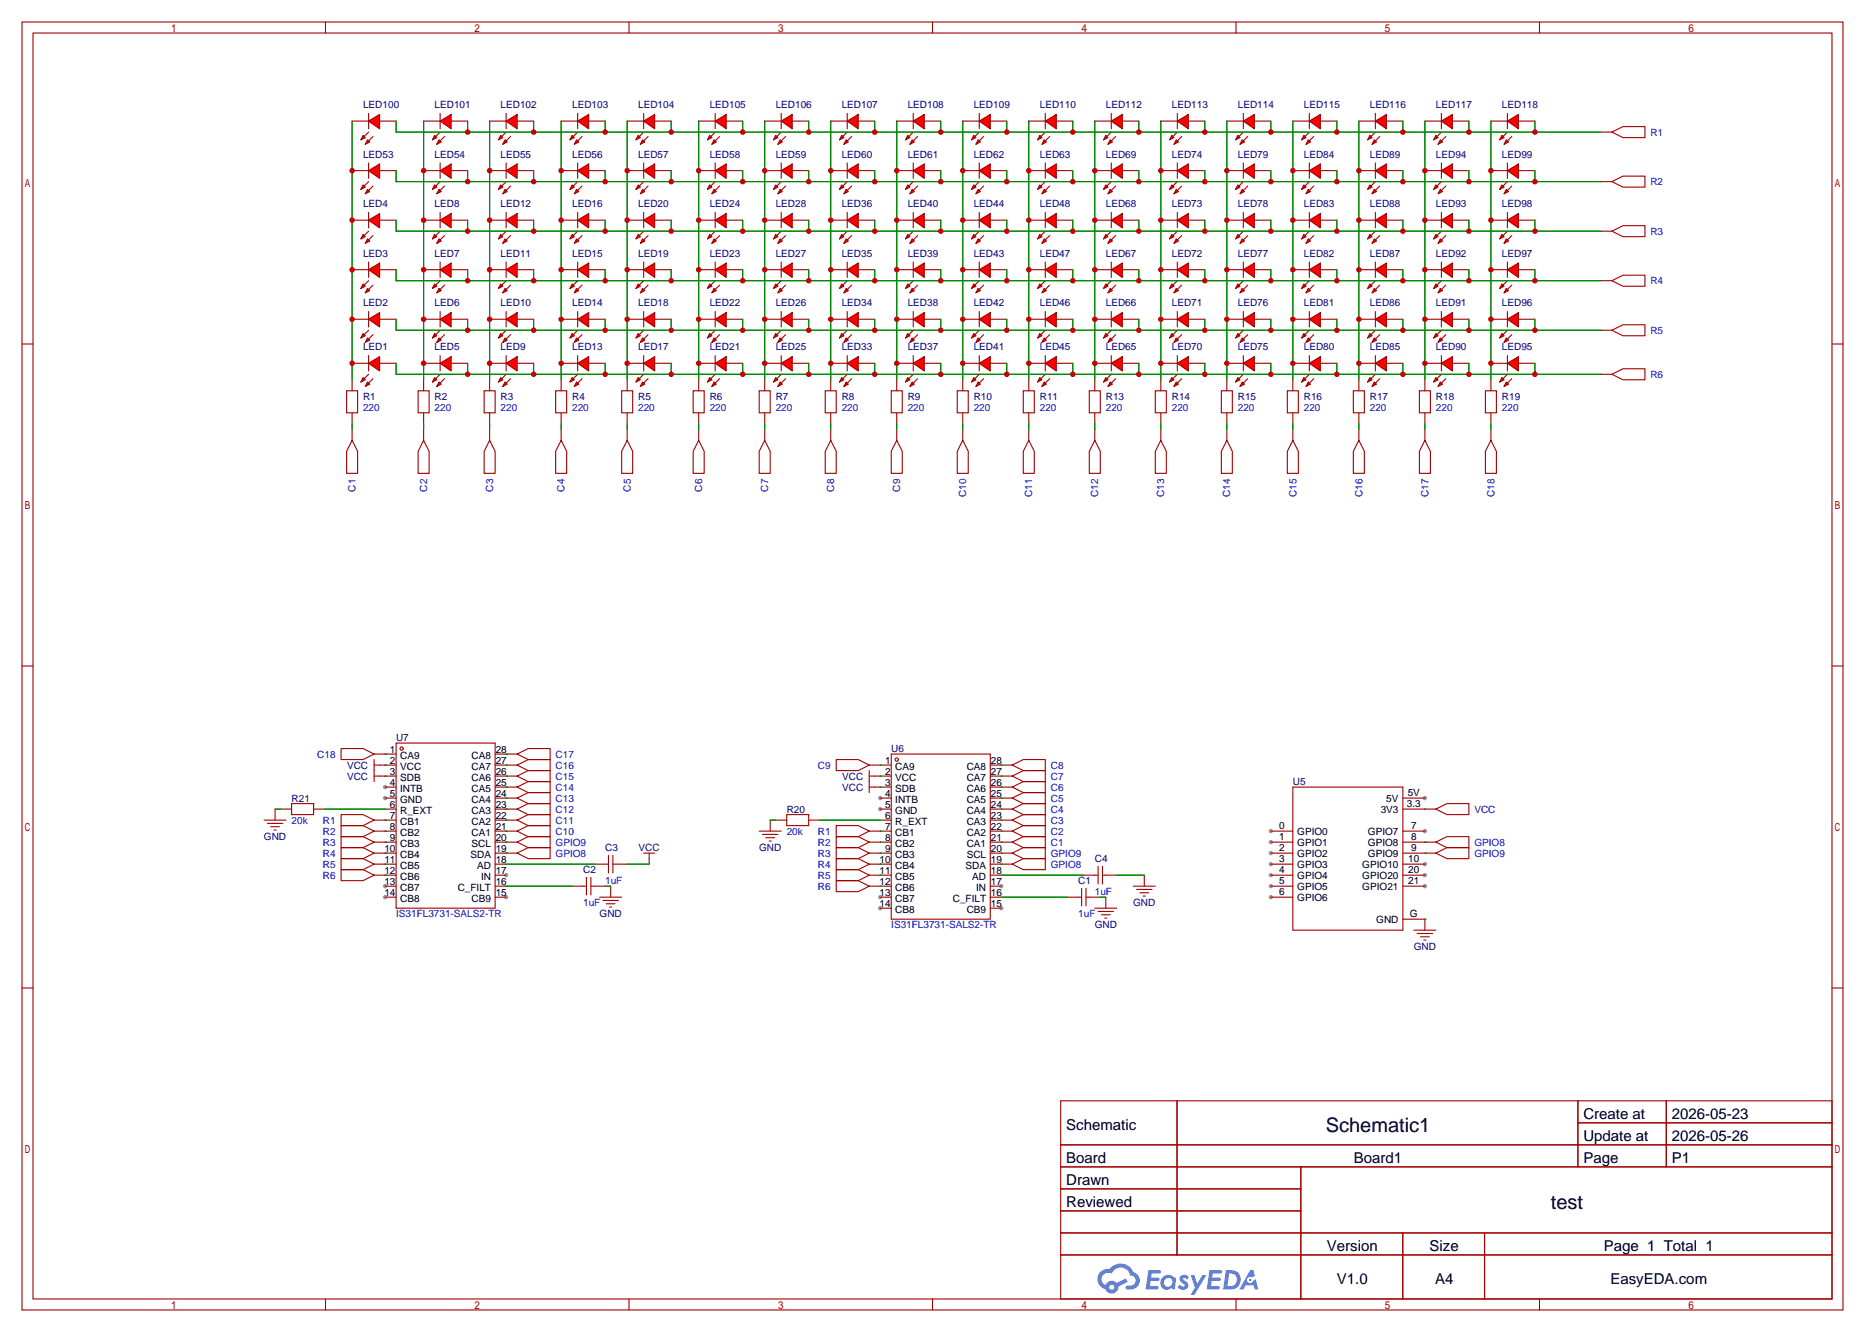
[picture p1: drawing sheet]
<svg xmlns="http://www.w3.org/2000/svg" width="431mm" height="307mm" viewBox="0 0 431 307" stroke-linecap="round" stroke-linejoin="round" font-family="sans-serif">
<defs><g id="words">
<g font-size="4.6">
<text x="306" y="261.1">Schematic1</text>
<text x="358" y="278.9">test</text>
</g>
<g font-size="3.5">
<text x="246.1" y="260.8">Schematic</text>
<text x="365.5" y="258.2">Create at</text>
<text x="365.5" y="263.3">Update at</text>
<text x="385.9" y="258.2">2026-05-23</text>
<text x="385.9" y="263.3">2026-05-26</text>
<text x="246.1" y="268.4">Board</text>
<text x="312.5" y="268.4">Board1</text>
<text x="365.5" y="268.4">Page</text>
<text x="385.9" y="268.4">P1</text>
<text x="246.1" y="273.5">Drawn</text>
<text x="246.1" y="278.5">Reviewed</text>
<text x="306.3" y="288.7">Version</text>
<text x="330" y="288.7">Size</text>
<text x="370.2" y="288.7">Page 1 Total 1</text>
<text x="308.6" y="296.3">V1.0</text>
<text x="331.3" y="296.3">A4</text>
<text x="371.8" y="296.3">EasyEDA.com</text>
</g>
<g font-size="2.3" fill="#000080">
<text x="83.8" y="24.9">LED100</text>
<text x="100.3" y="24.9">LED101</text>
<text x="115.6" y="24.9">LED102</text>
<text x="132.1" y="24.9">LED103</text>
<text x="147.3" y="24.9">LED104</text>
<text x="163.8" y="24.9">LED105</text>
<text x="179.1" y="24.9">LED106</text>
<text x="194.3" y="24.9">LED107</text>
<text x="209.5" y="24.9">LED108</text>
<text x="224.8" y="24.9">LED109</text>
<text x="240" y="24.9">LED110</text>
<text x="255.3" y="24.9">LED112</text>
<text x="270.5" y="24.9">LED113</text>
<text x="285.8" y="24.9">LED114</text>
<text x="301" y="24.9">LED115</text>
<text x="316.2" y="24.9">LED116</text>
<text x="331.5" y="24.9">LED117</text>
<text x="346.7" y="24.9">LED118</text>
<text x="83.8" y="36.4">LED53</text>
<text x="100.3" y="36.4">LED54</text>
<text x="115.6" y="36.4">LED55</text>
<text x="132.1" y="36.4">LED56</text>
<text x="147.3" y="36.4">LED57</text>
<text x="163.8" y="36.4">LED58</text>
<text x="179.1" y="36.4">LED59</text>
<text x="194.3" y="36.4">LED60</text>
<text x="209.5" y="36.4">LED61</text>
<text x="224.8" y="36.4">LED62</text>
<text x="240" y="36.4">LED63</text>
<text x="255.3" y="36.4">LED69</text>
<text x="270.5" y="36.4">LED74</text>
<text x="285.8" y="36.4">LED79</text>
<text x="301" y="36.4">LED84</text>
<text x="316.2" y="36.4">LED89</text>
<text x="331.5" y="36.4">LED94</text>
<text x="346.7" y="36.4">LED99</text>
<text x="83.8" y="47.8">LED4</text>
<text x="100.3" y="47.8">LED8</text>
<text x="115.6" y="47.8">LED12</text>
<text x="132.1" y="47.8">LED16</text>
<text x="147.3" y="47.8">LED20</text>
<text x="163.8" y="47.8">LED24</text>
<text x="179.1" y="47.8">LED28</text>
<text x="194.3" y="47.8">LED36</text>
<text x="209.5" y="47.8">LED40</text>
<text x="224.8" y="47.8">LED44</text>
<text x="240" y="47.8">LED48</text>
<text x="255.3" y="47.8">LED68</text>
<text x="270.5" y="47.8">LED73</text>
<text x="285.8" y="47.8">LED78</text>
<text x="301" y="47.8">LED83</text>
<text x="316.2" y="47.8">LED88</text>
<text x="331.5" y="47.8">LED93</text>
<text x="346.7" y="47.8">LED98</text>
<text x="83.8" y="59.2">LED3</text>
<text x="100.3" y="59.2">LED7</text>
<text x="115.6" y="59.2">LED11</text>
<text x="132.1" y="59.2">LED15</text>
<text x="147.3" y="59.2">LED19</text>
<text x="163.8" y="59.2">LED23</text>
<text x="179.1" y="59.2">LED27</text>
<text x="194.3" y="59.2">LED35</text>
<text x="209.5" y="59.2">LED39</text>
<text x="224.8" y="59.2">LED43</text>
<text x="240" y="59.2">LED47</text>
<text x="255.3" y="59.2">LED67</text>
<text x="270.5" y="59.2">LED72</text>
<text x="285.8" y="59.2">LED77</text>
<text x="301" y="59.2">LED82</text>
<text x="316.2" y="59.2">LED87</text>
<text x="331.5" y="59.2">LED92</text>
<text x="346.7" y="59.2">LED97</text>
<text x="83.8" y="70.7">LED2</text>
<text x="100.3" y="70.7">LED6</text>
<text x="115.6" y="70.7">LED10</text>
<text x="132.1" y="70.7">LED14</text>
<text x="147.3" y="70.7">LED18</text>
<text x="163.8" y="70.7">LED22</text>
<text x="179.1" y="70.7">LED26</text>
<text x="194.3" y="70.7">LED34</text>
<text x="209.5" y="70.7">LED38</text>
<text x="224.8" y="70.7">LED42</text>
<text x="240" y="70.7">LED46</text>
<text x="255.3" y="70.7">LED66</text>
<text x="270.5" y="70.7">LED71</text>
<text x="285.8" y="70.7">LED76</text>
<text x="301" y="70.7">LED81</text>
<text x="316.2" y="70.7">LED86</text>
<text x="331.5" y="70.7">LED91</text>
<text x="346.7" y="70.7">LED96</text>
<text x="83.8" y="80.8">LED1</text>
<text x="100.3" y="80.8">LED5</text>
<text x="115.6" y="80.8">LED9</text>
<text x="132.1" y="80.8">LED13</text>
<text x="147.3" y="80.8">LED17</text>
<text x="163.8" y="80.8">LED21</text>
<text x="179.1" y="80.8">LED25</text>
<text x="194.3" y="80.8">LED33</text>
<text x="209.5" y="80.8">LED37</text>
<text x="224.8" y="80.8">LED41</text>
<text x="240" y="80.8">LED45</text>
<text x="255.3" y="80.8">LED65</text>
<text x="270.5" y="80.8">LED70</text>
<text x="285.8" y="80.8">LED75</text>
<text x="301" y="80.8">LED80</text>
<text x="316.2" y="80.8">LED85</text>
<text x="331.5" y="80.8">LED90</text>
<text x="346.7" y="80.8">LED95</text>
<text x="83.8" y="92.2">R1</text>
<text x="100.3" y="92.2">R2</text>
<text x="115.6" y="92.2">R3</text>
<text x="132.1" y="92.2">R4</text>
<text x="147.3" y="92.2">R5</text>
<text x="163.8" y="92.2">R6</text>
<text x="179.1" y="92.2">R7</text>
<text x="194.3" y="92.2">R8</text>
<text x="209.5" y="92.2">R9</text>
<text x="224.8" y="92.2">R10</text>
<text x="240" y="92.2">R11</text>
<text x="255.3" y="92.2">R13</text>
<text x="270.5" y="92.2">R14</text>
<text x="285.8" y="92.2">R15</text>
<text x="301" y="92.2">R16</text>
<text x="316.2" y="92.2">R17</text>
<text x="331.5" y="92.2">R18</text>
<text x="346.7" y="92.2">R19</text>
<text x="91.4" y="171">U7</text>
<text x="205.7" y="173.5">U6</text>
<text x="80.1" y="177.3">VCC</text>
<text x="80.1" y="179.9">VCC</text>
<text x="194.4" y="179.9">VCC</text>
<text x="67.3" y="185">R21</text>
<text x="194.4" y="182.4">VCC</text>
<text x="298.4" y="181.1">U5</text>
<text x="181.6" y="187.5">R20</text>
<text x="60.9" y="193.8">GND</text>
<text x="139.7" y="196.4">C3</text>
<text x="147.4" y="196.4">VCC</text>
<text x="175.2" y="196.4">GND</text>
<text x="134.6" y="201.5">C2</text>
<text x="252.7" y="198.9">C4</text>
<text x="248.9" y="204">C1</text>
<text x="261.6" y="209.1">GND</text>
<text x="138.4" y="211.6">GND</text>
<text x="252.7" y="214.2">GND</text>
<text x="326.4" y="219.2">GND</text>
</g>
<g font-size="2.3" fill="#00f">
<text x="381" y="31.3">R1</text>
<text x="381" y="42.7">R2</text>
<text x="381" y="54.1">R3</text>
<text x="381" y="65.6">R4</text>
<text x="381" y="77">R5</text>
<text x="381" y="87.2">R6</text>
<text x="83.8" y="94.8">220</text>
<text x="100.3" y="94.8">220</text>
<text x="115.6" y="94.8">220</text>
<text x="132.1" y="94.8">220</text>
<text x="147.3" y="94.8">220</text>
<text x="163.8" y="94.8">220</text>
<text x="179.1" y="94.8">220</text>
<text x="194.3" y="94.8">220</text>
<text x="209.5" y="94.8">220</text>
<text x="224.8" y="94.8">220</text>
<text x="240" y="94.8">220</text>
<text x="255.3" y="94.8">220</text>
<text x="270.5" y="94.8">220</text>
<text x="285.8" y="94.8">220</text>
<text x="301" y="94.8">220</text>
<text x="316.2" y="94.8">220</text>
<text x="331.5" y="94.8">220</text>
<text x="346.7" y="94.8">220</text>
<text x="82.1" y="113.4" transform="rotate(-90 82.1 113.4)">C1</text>
<text x="98.6" y="113.4" transform="rotate(-90 98.6 113.4)">C2</text>
<text x="113.8" y="113.4" transform="rotate(-90 113.8 113.4)">C3</text>
<text x="130.3" y="113.4" transform="rotate(-90 130.3 113.4)">C4</text>
<text x="145.6" y="113.4" transform="rotate(-90 145.6 113.4)">C5</text>
<text x="162.1" y="113.4" transform="rotate(-90 162.1 113.4)">C6</text>
<text x="177.3" y="113.4" transform="rotate(-90 177.3 113.4)">C7</text>
<text x="192.6" y="113.4" transform="rotate(-90 192.6 113.4)">C8</text>
<text x="207.8" y="113.4" transform="rotate(-90 207.8 113.4)">C9</text>
<text x="223.1" y="114.7" transform="rotate(-90 223.1 114.7)">C10</text>
<text x="238.3" y="114.7" transform="rotate(-90 238.3 114.7)">C11</text>
<text x="253.5" y="114.7" transform="rotate(-90 253.5 114.7)">C12</text>
<text x="268.8" y="114.7" transform="rotate(-90 268.8 114.7)">C13</text>
<text x="284" y="114.7" transform="rotate(-90 284 114.7)">C14</text>
<text x="299.3" y="114.7" transform="rotate(-90 299.3 114.7)">C15</text>
<text x="314.5" y="114.7" transform="rotate(-90 314.5 114.7)">C16</text>
<text x="329.7" y="114.7" transform="rotate(-90 329.7 114.7)">C17</text>
<text x="345" y="114.7" transform="rotate(-90 345 114.7)">C18</text>
<text x="73.2" y="174.8">C18</text>
<text x="128.3" y="179.9">C15</text>
<text x="128.3" y="177.3">C16</text>
<text x="128.3" y="174.8">C17</text>
<text x="188.8" y="177.3">C9</text>
<text x="242.6" y="179.9">C7</text>
<text x="242.6" y="177.3">C8</text>
<text x="128.3" y="185">C13</text>
<text x="128.3" y="182.4">C14</text>
<text x="242.6" y="185">C5</text>
<text x="242.6" y="182.4">C6</text>
<text x="67.3" y="190">20k</text>
<text x="74.5" y="190">R1</text>
<text x="128.3" y="190">C11</text>
<text x="128.3" y="187.5">C12</text>
<text x="242.6" y="190">C3</text>
<text x="242.6" y="187.5">C4</text>
<text x="340.4" y="187.5">VCC</text>
<text x="74.5" y="192.6">R2</text>
<text x="74.5" y="195.1">R3</text>
<text x="74.5" y="197.7">R4</text>
<text x="128.3" y="195.1">GPIO9</text>
<text x="128.3" y="197.7">GPIO8</text>
<text x="128.3" y="192.6">C10</text>
<text x="181.6" y="192.6">20k</text>
<text x="188.8" y="192.6">R1</text>
<text x="188.8" y="195.1">R2</text>
<text x="188.8" y="197.7">R3</text>
<text x="242.6" y="197.7">GPIO9</text>
<text x="242.6" y="195.1">C1</text>
<text x="242.6" y="192.6">C2</text>
<text x="340.4" y="197.7">GPIO9</text>
<text x="340.4" y="195.1">GPIO8</text>
<text x="74.5" y="200.2">R5</text>
<text x="74.5" y="202.7">R6</text>
<text x="188.8" y="200.2">R4</text>
<text x="188.8" y="202.7">R5</text>
<text x="242.6" y="200.2">GPIO8</text>
<text x="134.6" y="209.1">1uF</text>
<text x="139.7" y="204">1uF</text>
<text x="188.8" y="205.3">R6</text>
<text x="252.7" y="206.5">1uF</text>
<text x="91.4" y="211.6">IS31FL3731-SALS2-TR</text>
<text x="205.7" y="214.2">IS31FL3731-SALS2-TR</text>
<text x="248.9" y="211.6">1uF</text>
</g>
<g font-size="2.3">
<text x="90" y="173.8">1</text>
<text x="114.4" y="173.8">28</text>
<text x="90" y="176.3">2</text>
<text x="90" y="178.8">3</text>
<text x="92.4" y="175">CA9</text>
<text x="92.4" y="177.6">VCC</text>
<text x="108.9" y="177.6">CA7</text>
<text x="108.9" y="175">CA8</text>
<text x="114.4" y="178.8">26</text>
<text x="114.4" y="176.3">27</text>
<text x="204.3" y="176.3">1</text>
<text x="204.3" y="178.8">2</text>
<text x="206.7" y="177.6">CA9</text>
<text x="223.2" y="177.6">CA8</text>
<text x="228.7" y="178.8">27</text>
<text x="228.7" y="176.3">28</text>
<text x="90" y="181.4">4</text>
<text x="90" y="183.9">5</text>
<text x="92.4" y="180.1">SDB</text>
<text x="92.4" y="182.7">INTB</text>
<text x="92.4" y="185.2">GND</text>
<text x="108.9" y="185.2">CA4</text>
<text x="108.9" y="182.7">CA5</text>
<text x="108.9" y="180.1">CA6</text>
<text x="114.4" y="183.9">24</text>
<text x="114.4" y="181.4">25</text>
<text x="204.3" y="181.4">3</text>
<text x="204.3" y="183.9">4</text>
<text x="206.7" y="180.1">VCC</text>
<text x="206.7" y="182.7">SDB</text>
<text x="206.7" y="185.2">INTB</text>
<text x="223.2" y="185.2">CA5</text>
<text x="223.2" y="182.7">CA6</text>
<text x="223.2" y="180.1">CA7</text>
<text x="228.7" y="183.9">25</text>
<text x="228.7" y="181.4">26</text>
<text x="320" y="185">5V</text>
<text x="325" y="183.7">5V</text>
<text x="90" y="186.5">6</text>
<text x="90" y="189">7</text>
<text x="90" y="191.5">8</text>
<text x="92.4" y="187.7">R_EXT</text>
<text x="92.4" y="190.3">CB1</text>
<text x="108.9" y="190.3">CA2</text>
<text x="108.9" y="187.7">CA3</text>
<text x="114.4" y="191.5">21</text>
<text x="114.4" y="189">22</text>
<text x="114.4" y="186.5">23</text>
<text x="204.3" y="186.5">5</text>
<text x="204.3" y="189">6</text>
<text x="204.3" y="191.5">7</text>
<text x="206.7" y="187.7">GND</text>
<text x="206.7" y="190.3">R_EXT</text>
<text x="223.2" y="190.3">CA3</text>
<text x="223.2" y="187.7">CA4</text>
<text x="228.7" y="191.5">22</text>
<text x="228.7" y="189">23</text>
<text x="228.7" y="186.5">24</text>
<text x="295.3" y="191.3">0</text>
<text x="318.7" y="187.5">3V3</text>
<text x="324.8" y="186.2">3.3</text>
<text x="325.7" y="191.3">7</text>
<text x="88.7" y="196.6">10</text>
<text x="90" y="194.1">9</text>
<text x="92.4" y="192.8">CB2</text>
<text x="92.4" y="195.4">CB3</text>
<text x="92.4" y="197.9">CB4</text>
<text x="108.6" y="197.9">SDA</text>
<text x="108.9" y="195.4">SCL</text>
<text x="108.9" y="192.8">CA1</text>
<text x="114.4" y="196.6">19</text>
<text x="114.4" y="194.1">20</text>
<text x="204.3" y="194.1">8</text>
<text x="204.3" y="196.6">9</text>
<text x="206.7" y="192.8">CB1</text>
<text x="206.7" y="195.4">CB2</text>
<text x="206.7" y="197.9">CB3</text>
<text x="223.2" y="197.9">SCL</text>
<text x="223.2" y="195.4">CA1</text>
<text x="223.2" y="192.8">CA2</text>
<text x="228.7" y="196.6">20</text>
<text x="228.7" y="194.1">21</text>
<text x="295.3" y="193.8">1</text>
<text x="295.3" y="196.4">2</text>
<text x="299.5" y="192.6">GPIO0</text>
<text x="299.5" y="195.1">GPIO1</text>
<text x="299.5" y="197.7">GPIO2</text>
<text x="315.8" y="192.6">GPIO7</text>
<text x="315.8" y="195.1">GPIO8</text>
<text x="315.8" y="197.7">GPIO9</text>
<text x="325.7" y="193.8">8</text>
<text x="325.7" y="196.4">9</text>
<text x="88.7" y="199.2">11</text>
<text x="88.7" y="201.7">12</text>
<text x="92.4" y="200.4">CB5</text>
<text x="92.4" y="203">CB6</text>
<text x="110.2" y="200.4">AD</text>
<text x="111.1" y="203">IN</text>
<text x="114.4" y="201.7">17</text>
<text x="114.4" y="199.2">18</text>
<text x="203" y="199.2">10</text>
<text x="203" y="201.7">11</text>
<text x="206.7" y="200.4">CB4</text>
<text x="206.7" y="203">CB5</text>
<text x="222.9" y="200.4">SDA</text>
<text x="224.5" y="203">AD</text>
<text x="228.7" y="201.7">18</text>
<text x="228.7" y="199.2">19</text>
<text x="295.3" y="198.9">3</text>
<text x="295.3" y="201.5">4</text>
<text x="299.5" y="200.2">GPIO3</text>
<text x="299.5" y="202.7">GPIO4</text>
<text x="314.5" y="200.2">GPIO10</text>
<text x="314.5" y="202.7">GPIO20</text>
<text x="325.1" y="198.9">10</text>
<text x="325.1" y="201.5">20</text>
<text x="88.7" y="204.2">13</text>
<text x="88.7" y="206.8">14</text>
<text x="92.4" y="205.5">CB7</text>
<text x="92.4" y="208.1">CB8</text>
<text x="105.7" y="205.5">C_FILT</text>
<text x="108.9" y="208.1">CB9</text>
<text x="114.4" y="206.8">15</text>
<text x="114.4" y="204.2">16</text>
<text x="203" y="204.2">12</text>
<text x="203" y="206.8">13</text>
<text x="203" y="209.3">14</text>
<text x="206.7" y="205.5">CB6</text>
<text x="206.7" y="208.1">CB7</text>
<text x="220" y="208.1">C_FILT</text>
<text x="225.4" y="205.5">IN</text>
<text x="228.7" y="209.3">15</text>
<text x="228.7" y="206.8">16</text>
<text x="228.7" y="204.2">17</text>
<text x="295.3" y="204">5</text>
<text x="295.3" y="206.5">6</text>
<text x="299.5" y="205.3">GPIO5</text>
<text x="299.5" y="207.8">GPIO6</text>
<text x="314.5" y="205.3">GPIO21</text>
<text x="325.1" y="204">21</text>
<text x="206.7" y="210.6">CB8</text>
<text x="223.2" y="210.6">CB9</text>
<text x="317.7" y="212.9">GND</text>
<text x="325.5" y="211.6">G</text>
</g>
</g></defs>
<g fill="#999">
<circle cx="328.9" cy="184.2" r=".51"/>
<circle cx="293.4" cy="191.8" r=".51"/>
<circle cx="293.4" cy="194.3" r=".51"/>
<circle cx="293.4" cy="196.9" r=".51"/>
<circle cx="293.4" cy="199.4" r=".51"/>
<circle cx="293.4" cy="201.9" r=".51"/>
<circle cx="293.4" cy="204.5" r=".51"/>
<circle cx="293.4" cy="207" r=".51"/>
<circle cx="328.9" cy="191.8" r=".51"/>
<circle cx="328.9" cy="199.4" r=".51"/>
<circle cx="328.9" cy="201.9" r=".51"/>
<circle cx="328.9" cy="204.5" r=".51"/>
<circle cx="203.2" cy="184.2" r=".51"/>
<circle cx="203.2" cy="186.7" r=".51"/>
<circle cx="203.2" cy="207" r=".51"/>
<circle cx="203.2" cy="209.6" r=".51"/>
<circle cx="231.1" cy="209.6" r=".51"/>
<circle cx="231.1" cy="204.5" r=".51"/>
<circle cx="88.9" cy="181.6" r=".51"/>
<circle cx="88.9" cy="184.2" r=".51"/>
<circle cx="88.9" cy="204.5" r=".51"/>
<circle cx="88.9" cy="207" r=".51"/>
<circle cx="116.8" cy="207" r=".51"/>
<circle cx="116.8" cy="201.9" r=".51"/>
</g>
<g fill="none" stroke="#a10000" stroke-width=".25">
<path d="M5.1 5.1h420.3v297.2h-420.3zM7.6 7.6h415.3v292.1h-415.3zM75.1 5.1v2.5M145.2 5.1v2.5M215.3 5.1v2.5M285.3 5.1v2.5M355.4 5.1v2.5M5.1 79.4h2.5M422.9 79.4h2.5M5.1 153.7h2.5M422.9 153.7h2.5M5.1 228h2.5"/>
<path d="M422.9 228h2.5M244.9 254h178v45.7h-178zM271.7 254v35.6M364.3 254v15.2M364.3 259.1h58.6M384.7 254v15.2M244.9 264.2h178M244.9 269.2h178M244.9 274.3h55.4M244.9 279.4h55.4M300.3 269.2v30.5M75.1 299.7v2.6"/>
<path d="M145.2 299.7v2.6M215.3 299.7v2.6M244.9 284.5h178M244.9 289.6h178M285.3 299.7v2.6M323.8 284.5v15.2M342.7 284.5v15.2M355.4 299.7v2.6"/>
</g>
<g fill="#5487ff">
<path d="M272.6 294.4a1.3 1.3 0 0 1 1.8 .3l-.4 .6a.54 .54 0 0 0-.9-.2l.1 .2a1.28 1.28 0 0 1 .8 2 1.53 1.53 0 0 1-2.2-.3l.6-.6 .7 .5a.31 .31 0 0 0 .4-.3 .31 .31 0 0 0-.3-.4 1.12 1.12 0 0 1-.6-1.8z"/>
<path d="M274.9 294.2h.8l.7 2 1.2-2h.9l-2.7 4.5h-.9l.9-1.6z"/>
<path d="M265.1 293h2.3a.46 .46 0 0 1 .5 .1 .46 .46 0 0 1 .1 .5l-.4 .2h-1.7l-.2 1h1.7a.4 .4 0 0 1 .3 .4 .4 .4 0 0 1-.4 .4h-1.7l-.2 1.2h1.4a.46 .46 0 0 1 .5 0 .46 .46 0 0 1 .1 .5l-.3 .2h-2.6z"/>
<path d="M279.2 293.1h2.3a.47 .47 0 0 1 .5 0 .47 .47 0 0 1 .1 .5l-.4 .2h-1.7l-.2 1h1.7a.4 .4 0 0 1 .3 .4 .4 .4 0 0 1-.4 .4h-1.7l-.1 1.2 1.3-.1a.46 .46 0 0 1 .5 .1 .46 .46 0 0 1 .1 .5l-.3 .2h-2.6z"/>
<path d="M288.6 293.1h.7l.4 1.3-.7 .3a.75 .75 0 0 0-1.1 .3 .75 .75 0 0 0 .5 1.1 .75 .75 0 0 0 1-.7l.5-.3 .6 2.4h-.9l-.2-.9h-1.8l-.6 .9h-.9z"/>
<path d="M283 293.1l-.6 4.4h1.4a2.27 2.27 0 0 0 2.6-2.2 2.27 2.27 0 0 0-2.7-2.2zM283.8 293.8a1.5 1.5 0 0 1 1.8 1.6 1.5 1.5 0 0 1-2 1.4h-.2z"/>
<path d="M268.4 294.7a1.6 1.6 0 0 0-.3 2.3 1.6 1.6 0 0 0 2.3 .2l.8 .3 .3-2.4-.2-.3-.4-.1a1.58 1.58 0 0 0-2.5 0zM269 295.2a.99 .99 0 0 1 1.7 .6 .99 .99 0 0 1-1.4 1.1 .98 .98 0 0 1-.3-1.7z"/>
<path d="M254.1 293.5a2.37 2.37 0 0 0 1.1 4 1.54 1.54 0 0 0 1.8 1 1.54 1.54 0 0 0 1.2-1.6l2.1-1.1-.4-.8-2.1 1a1.57 1.57 0 0 0-2.6 .5 1.5 1.5 0 0 1-.7-2.1 1.5 1.5 0 0 1 2.1-.5 2.23 2.23 0 0 1 2.3-1.4 2.23 2.23 0 0 1 2 1.8 1.16 1.16 0 0 1 1.3 1.1 1.16 1.16 0 0 1-1.1 1.2h-.7a.47 .47 0 0 0-.6 .4 .47 .47 0 0 0 .5 .5 2.14 2.14 0 0 0 2.7-1.3 2.14 2.14 0 0 0-1.4-2.7 3.2 3.2 0 0 0-5.4-.7l-1.2 .1zM256.1 297a.58 .58 0 0 1 1.1 0 .58 .58 0 0 1-1.1 0z"/>
<circle cx="288.6" cy="295.3" r=".28"/>
</g>
<g fill="none" stroke="#a10000" stroke-width=".25">
<path d="M80 90.2h2.5v5.1h-2.5zM81.3 87.6v2.6M81.3 95.2v2.6M81.3 99.1v2.5M81.3 83.8h3.8M85.1 82v3.6M87.6 83.8h3.8M96.5 90.2h2.6v5.1h-2.6zM97.8 87.6v2.6M97.8 95.2v2.6M97.8 99.1v2.5M111.8 90.2h2.5v5.1h-2.5z"/>
<path d="M113 87.6v2.6M113 95.2v2.6M113 99.1v2.5M128.3 90.2h2.5v5.1h-2.5zM129.5 87.6v2.6M129.5 95.2v2.6M129.5 99.1v2.5M143.5 90.2h2.5v5.1h-2.5zM144.8 87.6v2.6M144.8 95.2v2.6M144.8 99.1v2.5M160 90.2h2.6v5.1h-2.6z"/>
<path d="M161.3 87.6v2.6M161.3 95.2v2.6M161.3 99.1v2.5M175.3 90.2h2.5v5.1h-2.5zM176.5 87.6v2.6M176.5 95.2v2.6M176.5 99.1v2.5M190.5 90.2h2.5v5.1h-2.5zM191.8 87.6v2.6M191.8 95.2v2.6M191.8 99.1v2.5M205.7 90.2h2.6v5.1h-2.6z"/>
<path d="M207 87.6v2.6M207 95.2v2.6M207 99.1v2.5M221 90.2h2.5v5.1h-2.5zM222.2 87.6v2.6M222.2 95.2v2.6M222.2 99.1v2.5M236.2 90.2h2.6v5.1h-2.6zM237.5 87.6v2.6M237.5 95.2v2.6M237.5 99.1v2.5M81.3 101.6l1.2 2.5v5.1h-2.5v-5.1z"/>
<path d="M97.8 101.6l1.3 2.5v5.1h-2.6v-5.1zM113 101.6l1.3 2.5v5.1h-2.5v-5.1zM129.5 101.6l1.3 2.5v5.1h-2.5v-5.1zM144.8 101.6l1.2 2.5v5.1h-2.5v-5.1zM161.3 101.6l1.3 2.5v5.1h-2.6v-5.1zM176.5 101.6l1.3 2.5v5.1h-2.5v-5.1zM191.8 101.6l1.2 2.5v5.1h-2.5v-5.1zM207 101.6l1.3 2.5v5.1h-2.6v-5.1zM222.2 101.6l1.3 2.5v5.1h-2.5v-5.1zM237.5 101.6l1.3 2.5v5.1h-2.6v-5.1zM200.7 179.1h5M200.7 177.8v2.5"/>
<path d="M203.2 176.5h2.5M205.7 174h22.9v38.1h-22.9zM228.6 176.5h2.5M228.6 179.1h2.5M203.2 184.1h2.5M203.2 186.7h2.5M203.2 191.8h2.5M203.2 194.3h2.5M203.2 196.8h2.5M203.2 199.4h2.5M203.2 181.6h2.5M203.2 189.2h2.5"/>
<path d="M228.6 184.1h2.5M228.6 186.7h2.5M228.6 191.8h2.5M228.6 194.3h2.5M228.6 196.8h2.5M228.6 199.4h2.5M228.6 181.6h2.5M228.6 189.2h2.5M293.4 191.8h5M293.4 194.3h5M293.4 196.8h5M293.4 199.4h5"/>
<path d="M298.4 181.6h25.4v33h-25.4zM323.8 184.1h5.1M323.8 186.7h5.1M323.8 191.8h5.1M323.8 194.3h5.1M323.8 196.8h5.1M323.8 199.4h5.1M203.2 201.9h2.5M203.2 204.5h2.5M203.2 207h2.5M203.2 209.5h2.5M228.6 201.9h2.5"/>
<path d="M228.6 204.5h2.5M228.6 207h2.5M228.6 209.5h2.5M293.4 201.9h5M293.4 204.5h5M293.4 207h5M323.8 212.1h5.1v2.5M323.8 201.9h5.1M323.8 204.5h5.1M326.4 214.6h5.1M327.2 215.4h3.5M327.9 216.2h2"/>
<path d="M328.7 216.9h.5"/>
<circle cx="207" cy="175.3" r=".38"/>
</g>
<g fill="none" stroke="#008700" stroke-width=".25">
<path d="M81.3 27.9v59.7M97.8 27.9v59.7M113 27.9v59.7M129.5 27.9v59.7M144.8 27.9v59.7M161.3 27.9v59.7M176.5 27.9v59.7M191.8 27.9v59.7M207 27.9v59.7M222.2 27.9v59.7M237.5 27.9v59.7M81.3 97.8v1.3"/>
<path d="M97.8 97.8v1.3M113 97.8v1.3M129.5 97.8v1.3M144.8 97.8v1.3M161.3 97.8v1.3M176.5 97.8v1.3M191.8 97.8v1.3M207 97.8v1.3M222.2 97.8v1.3M237.5 97.8v1.3M328.9 212.1h.1"/>
</g>
<g fill="#f00" stroke="#a10000" stroke-width=".25">
<path d="M85.1 83.8l2.5-1.5v3.3z"/>
<path d="M84.8 88.1l.5 .5-1 .6z"/>
<path d="M83.8 87.1l.5 .5-1 .5z"/>
</g>
<path d="M81.3 73.7h3.8M85.1 71.9v3.5M87.6 73.7h3.8M85.1 86.4l-1 1M86.1 87.4l-1 1" fill="none" stroke="#a10000" stroke-width=".25"/>
<g fill="#f00" stroke="#a10000" stroke-width=".25">
<path d="M85.1 73.7l2.5-1.6v3.3z"/>
<path d="M84.8 78l.5 .5-1 .5z"/>
<path d="M83.8 77l.5 .5-1 .5z"/>
</g>
<path d="M81.3 62.2h3.8M85.1 76.2l-1 1M85.1 60.5v3.5M86.1 77.2l-1 1M87.6 62.2h3.8" fill="none" stroke="#a10000" stroke-width=".25"/>
<g fill="#f00" stroke="#a10000" stroke-width=".25">
<path d="M85.1 62.2l2.5-1.5v3.3z"/>
<path d="M84.8 66.5l.5 .6-1 .5z"/>
<path d="M83.8 65.5l.5 .5-1 .5z"/>
</g>
<path d="M81.3 50.8h3.8M85.1 49v3.6M87.6 50.8h3.8M85.1 64.8l-1 1M86.1 65.8l-1 1" fill="none" stroke="#a10000" stroke-width=".25"/>
<g fill="#f00" stroke="#a10000" stroke-width=".25">
<path d="M85.1 50.8l2.5-1.5v3.3z"/>
<path d="M84.8 55.1l.5 .5-1 .5z"/>
<path d="M83.8 54.1l.5 .5-1 .5z"/>
</g>
<path d="M85.1 53.3l-1 1.1M86.1 54.4l-1 1M97.8 83.8h3.8M101.6 82v3.6M104.1 83.8h3.8" fill="none" stroke="#a10000" stroke-width=".25"/>
<g fill="#f00" stroke="#a10000" stroke-width=".25">
<path d="M101.6 83.8l2.5-1.5v3.3z"/>
<path d="M101.3 88.1l.6 .5-1.1 .6z"/>
<path d="M100.3 87.1l.5 .5-1 .5z"/>
</g>
<path d="M97.8 73.7h3.8M101.6 71.9v3.5M104.1 73.7h3.8M101.6 86.4l-1 1M102.6 87.4l-1 1" fill="none" stroke="#a10000" stroke-width=".25"/>
<g fill="#f00" stroke="#a10000" stroke-width=".25">
<path d="M101.6 73.7l2.5-1.6v3.3z"/>
<path d="M101.3 78l.6 .5-1.1 .5z"/>
<path d="M100.3 77l.5 .5-1 .5z"/>
</g>
<path d="M97.8 62.2h3.8M101.6 76.2l-1 1M101.6 60.5v3.5M102.6 77.2l-1 1M104.1 62.2h3.8" fill="none" stroke="#a10000" stroke-width=".25"/>
<g fill="#f00" stroke="#a10000" stroke-width=".25">
<path d="M101.6 62.2l2.5-1.5v3.3z"/>
<path d="M101.3 66.5l.6 .6-1.1 .5z"/>
<path d="M100.3 65.5l.5 .5-1 .5z"/>
</g>
<path d="M97.8 50.8h3.8M101.6 49v3.6M104.1 50.8h3.8M101.6 64.8l-1 1M102.6 65.8l-1 1" fill="none" stroke="#a10000" stroke-width=".25"/>
<g fill="#f00" stroke="#a10000" stroke-width=".25">
<path d="M101.6 50.8l2.5-1.5v3.3z"/>
<path d="M101.3 55.1l.6 .5-1.1 .5z"/>
<path d="M100.3 54.1l.5 .5-1 .5z"/>
</g>
<path d="M101.6 53.3l-1 1.1M102.6 54.4l-1 1M113 83.8h3.8M116.8 82v3.6M119.4 83.8h3.8" fill="none" stroke="#a10000" stroke-width=".25"/>
<g fill="#f00" stroke="#a10000" stroke-width=".25">
<path d="M116.8 83.8l2.6-1.5v3.3z"/>
<path d="M116.6 88.1l.5 .5-1 .6z"/>
<path d="M115.6 87.1l.5 .5-1 .5z"/>
</g>
<path d="M113 73.7h3.8M116.8 71.9v3.5M119.4 73.7h3.8M116.8 86.4l-1 1M117.9 87.4l-1.1 1" fill="none" stroke="#a10000" stroke-width=".25"/>
<g fill="#f00" stroke="#a10000" stroke-width=".25">
<path d="M116.8 73.7l2.6-1.6v3.3z"/>
<path d="M116.6 78l.5 .5-1 .5z"/>
<path d="M115.6 77l.5 .5-1 .5z"/>
</g>
<path d="M113 62.2h3.8M116.8 76.2l-1 1M116.8 60.5v3.5M117.9 77.2l-1.1 1M119.4 62.2h3.8" fill="none" stroke="#a10000" stroke-width=".25"/>
<g fill="#f00" stroke="#a10000" stroke-width=".25">
<path d="M116.8 62.2l2.6-1.5v3.3z"/>
<path d="M116.6 66.5l.5 .6-1 .5z"/>
<path d="M115.6 65.5l.5 .5-1 .5z"/>
</g>
<path d="M113 50.8h3.8M116.8 49v3.6M119.4 50.8h3.8M116.8 64.8l-1 1M117.9 65.8l-1.1 1" fill="none" stroke="#a10000" stroke-width=".25"/>
<g fill="#f00" stroke="#a10000" stroke-width=".25">
<path d="M116.8 50.8l2.6-1.5v3.3z"/>
<path d="M116.6 55.1l.5 .5-1 .5z"/>
<path d="M115.6 54.1l.5 .5-1 .5z"/>
</g>
<path d="M116.8 53.3l-1 1.1M117.9 54.4l-1.1 1M129.5 83.8h3.8M133.3 82v3.6M135.9 83.8h3.8" fill="none" stroke="#a10000" stroke-width=".25"/>
<g fill="#f00" stroke="#a10000" stroke-width=".25">
<path d="M133.3 83.8l2.6-1.5v3.3z"/>
<path d="M133.1 88.1l.5 .5-1 .6z"/>
<path d="M132.1 87.1l.5 .5-1 .5z"/>
</g>
<path d="M129.5 73.7h3.8M133.3 71.9v3.5M135.9 73.7h3.8M133.3 86.4l-1 1M134.4 87.4l-1.1 1" fill="none" stroke="#a10000" stroke-width=".25"/>
<g fill="#f00" stroke="#a10000" stroke-width=".25">
<path d="M133.3 73.7l2.6-1.6v3.3z"/>
<path d="M133.1 78l.5 .5-1 .5z"/>
<path d="M132.1 77l.5 .5-1 .5z"/>
</g>
<path d="M129.5 62.2h3.8M133.3 76.2l-1 1M133.3 60.5v3.5M134.4 77.2l-1.1 1M135.9 62.2h3.8" fill="none" stroke="#a10000" stroke-width=".25"/>
<g fill="#f00" stroke="#a10000" stroke-width=".25">
<path d="M133.3 62.2l2.6-1.5v3.3z"/>
<path d="M133.1 66.5l.5 .6-1 .5z"/>
<path d="M132.1 65.5l.5 .5-1 .5z"/>
</g>
<path d="M129.5 50.8h3.8M133.3 49v3.6M135.9 50.8h3.8M133.3 64.8l-1 1M134.4 65.8l-1.1 1" fill="none" stroke="#a10000" stroke-width=".25"/>
<g fill="#f00" stroke="#a10000" stroke-width=".25">
<path d="M133.3 50.8l2.6-1.5v3.3z"/>
<path d="M133.1 55.1l.5 .5-1 .5z"/>
<path d="M132.1 54.1l.5 .5-1 .5z"/>
</g>
<path d="M133.3 53.3l-1 1.1M134.4 54.4l-1.1 1M144.8 83.8h3.8M148.6 82v3.6M151.1 83.8h3.8" fill="none" stroke="#a10000" stroke-width=".25"/>
<g fill="#f00" stroke="#a10000" stroke-width=".25">
<path d="M148.6 83.8l2.5-1.5v3.3z"/>
<path d="M148.3 88.1l.5 .5-1 .6z"/>
<path d="M147.3 87.1l.5 .5-1 .5z"/>
</g>
<path d="M144.8 73.7h3.8M148.6 71.9v3.5M151.1 73.7h3.8M148.6 86.4l-1 1M149.6 87.4l-1 1" fill="none" stroke="#a10000" stroke-width=".25"/>
<g fill="#f00" stroke="#a10000" stroke-width=".25">
<path d="M148.6 73.7l2.5-1.6v3.3z"/>
<path d="M148.3 78l.5 .5-1 .5z"/>
<path d="M147.3 77l.5 .5-1 .5z"/>
</g>
<path d="M144.8 62.2h3.8M148.6 76.2l-1 1M148.6 60.5v3.5M149.6 77.2l-1 1M151.1 62.2h3.8" fill="none" stroke="#a10000" stroke-width=".25"/>
<g fill="#f00" stroke="#a10000" stroke-width=".25">
<path d="M148.6 62.2l2.5-1.5v3.3z"/>
<path d="M148.3 66.5l.5 .6-1 .5z"/>
<path d="M147.3 65.5l.5 .5-1 .5z"/>
</g>
<path d="M144.8 50.8h3.8M148.6 49v3.6M151.1 50.8h3.8M148.6 64.8l-1 1M149.6 65.8l-1 1" fill="none" stroke="#a10000" stroke-width=".25"/>
<g fill="#f00" stroke="#a10000" stroke-width=".25">
<path d="M148.6 50.8l2.5-1.5v3.3z"/>
<path d="M148.3 55.1l.5 .5-1 .5z"/>
<path d="M147.3 54.1l.5 .5-1 .5z"/>
</g>
<path d="M148.6 53.3l-1 1.1M149.6 54.4l-1 1M161.3 83.8h3.8M165.1 82v3.6M167.6 83.8h3.8" fill="none" stroke="#a10000" stroke-width=".25"/>
<g fill="#f00" stroke="#a10000" stroke-width=".25">
<path d="M165.1 83.8l2.5-1.5v3.3z"/>
<path d="M164.8 88.1l.6 .5-1.1 .6z"/>
<path d="M163.8 87.1l.5 .5-1 .5z"/>
</g>
<path d="M161.3 73.7h3.8M165.1 71.9v3.5M167.6 73.7h3.8M165.1 86.4l-1 1M166.1 87.4l-1 1" fill="none" stroke="#a10000" stroke-width=".25"/>
<g fill="#f00" stroke="#a10000" stroke-width=".25">
<path d="M165.1 73.7l2.5-1.6v3.3z"/>
<path d="M164.8 78l.6 .5-1.1 .5z"/>
<path d="M163.8 77l.5 .5-1 .5z"/>
</g>
<path d="M161.3 62.2h3.8M165.1 76.2l-1 1M165.1 60.5v3.5M166.1 77.2l-1 1M167.6 62.2h3.8" fill="none" stroke="#a10000" stroke-width=".25"/>
<g fill="#f00" stroke="#a10000" stroke-width=".25">
<path d="M165.1 62.2l2.5-1.5v3.3z"/>
<path d="M164.8 66.5l.6 .6-1.1 .5z"/>
<path d="M163.8 65.5l.5 .5-1 .5z"/>
</g>
<path d="M161.3 50.8h3.8M165.1 49v3.6M167.6 50.8h3.8M165.1 64.8l-1 1M166.1 65.8l-1 1" fill="none" stroke="#a10000" stroke-width=".25"/>
<g fill="#f00" stroke="#a10000" stroke-width=".25">
<path d="M165.1 50.8l2.5-1.5v3.3z"/>
<path d="M164.8 55.1l.6 .5-1.1 .5z"/>
<path d="M163.8 54.1l.5 .5-1 .5z"/>
</g>
<path d="M165.1 53.3l-1 1.1M166.1 54.4l-1 1M176.5 83.8h3.8M180.3 82v3.6M182.9 83.8h3.8" fill="none" stroke="#a10000" stroke-width=".25"/>
<g fill="#f00" stroke="#a10000" stroke-width=".25">
<path d="M180.3 83.8l2.6-1.5v3.3z"/>
<path d="M180.1 88.1l.5 .5-1 .6z"/>
<path d="M179.1 87.1l.5 .5-1 .5z"/>
</g>
<path d="M176.5 73.7h3.8M180.3 71.9v3.5M182.9 73.7h3.8M180.3 86.4l-1 1M181.4 87.4l-1.1 1" fill="none" stroke="#a10000" stroke-width=".25"/>
<g fill="#f00" stroke="#a10000" stroke-width=".25">
<path d="M180.3 73.7l2.6-1.6v3.3z"/>
<path d="M180.1 78l.5 .5-1 .5z"/>
<path d="M179.1 77l.5 .5-1 .5z"/>
</g>
<path d="M176.5 62.2h3.8M180.3 76.2l-1 1M180.3 60.5v3.5M181.4 77.2l-1.1 1M182.9 62.2h3.8" fill="none" stroke="#a10000" stroke-width=".25"/>
<g fill="#f00" stroke="#a10000" stroke-width=".25">
<path d="M180.3 62.2l2.6-1.5v3.3z"/>
<path d="M180.1 66.5l.5 .6-1 .5z"/>
<path d="M179.1 65.5l.5 .5-1 .5z"/>
</g>
<path d="M176.5 50.8h3.8M180.3 49v3.6M182.9 50.8h3.8M180.3 64.8l-1 1M181.4 65.8l-1.1 1" fill="none" stroke="#a10000" stroke-width=".25"/>
<g fill="#f00" stroke="#a10000" stroke-width=".25">
<path d="M180.3 50.8l2.6-1.5v3.3z"/>
<path d="M180.1 55.1l.5 .5-1 .5z"/>
<path d="M179.1 54.1l.5 .5-1 .5z"/>
</g>
<path d="M180.3 53.3l-1 1.1M181.4 54.4l-1.1 1M191.8 83.8h3.8M195.6 82v3.6M198.1 83.8h3.8" fill="none" stroke="#a10000" stroke-width=".25"/>
<g fill="#f00" stroke="#a10000" stroke-width=".25">
<path d="M195.6 83.8l2.5-1.5v3.3z"/>
<path d="M195.3 88.1l.5 .5-1 .6z"/>
<path d="M194.3 87.1l.5 .5-1 .5z"/>
</g>
<path d="M191.8 73.7h3.8M195.6 71.9v3.5M198.1 73.7h3.8M195.6 86.4l-1 1M196.6 87.4l-1 1" fill="none" stroke="#a10000" stroke-width=".25"/>
<g fill="#f00" stroke="#a10000" stroke-width=".25">
<path d="M195.6 73.7l2.5-1.6v3.3z"/>
<path d="M195.3 78l.5 .5-1 .5z"/>
<path d="M194.3 77l.5 .5-1 .5z"/>
</g>
<path d="M191.8 62.2h3.8M195.6 76.2l-1 1M195.6 60.5v3.5M196.6 77.2l-1 1M198.1 62.2h3.8" fill="none" stroke="#a10000" stroke-width=".25"/>
<g fill="#f00" stroke="#a10000" stroke-width=".25">
<path d="M195.6 62.2l2.5-1.5v3.3z"/>
<path d="M195.3 66.5l.5 .6-1 .5z"/>
<path d="M194.3 65.5l.5 .5-1 .5z"/>
</g>
<path d="M191.8 50.8h3.8M195.6 49v3.6M198.1 50.8h3.8M195.6 64.8l-1 1M196.6 65.8l-1 1" fill="none" stroke="#a10000" stroke-width=".25"/>
<g fill="#f00" stroke="#a10000" stroke-width=".25">
<path d="M195.6 50.8l2.5-1.5v3.3z"/>
<path d="M195.3 55.1l.5 .5-1 .5z"/>
<path d="M194.3 54.1l.5 .5-1 .5z"/>
</g>
<path d="M195.6 53.3l-1 1.1M196.6 54.4l-1 1M207 83.8h3.8M210.8 82v3.6M213.4 83.8h3.8" fill="none" stroke="#a10000" stroke-width=".25"/>
<g fill="#f00" stroke="#a10000" stroke-width=".25">
<path d="M210.8 83.8l2.6-1.5v3.3z"/>
<path d="M210.6 88.1l.5 .5-1 .6z"/>
<path d="M209.5 87.1l.6 .5-1.1 .5z"/>
</g>
<path d="M207 73.7h3.8M210.8 71.9v3.5M213.4 73.7h3.8M210.8 86.4l-1 1M211.8 87.4l-1 1" fill="none" stroke="#a10000" stroke-width=".25"/>
<g fill="#f00" stroke="#a10000" stroke-width=".25">
<path d="M210.8 73.7l2.6-1.6v3.3z"/>
<path d="M210.6 78l.5 .5-1 .5z"/>
<path d="M209.5 77l.6 .5-1.1 .5z"/>
</g>
<path d="M207 62.2h3.8M210.8 76.2l-1 1M210.8 60.5v3.5M211.8 77.2l-1 1M213.4 62.2h3.8" fill="none" stroke="#a10000" stroke-width=".25"/>
<g fill="#f00" stroke="#a10000" stroke-width=".25">
<path d="M210.8 62.2l2.6-1.5v3.3z"/>
<path d="M210.6 66.5l.5 .6-1 .5z"/>
<path d="M209.5 65.5l.6 .5-1.1 .5z"/>
</g>
<path d="M207 50.8h3.8M210.8 49v3.6M213.4 50.8h3.8M210.8 64.8l-1 1M211.8 65.8l-1 1" fill="none" stroke="#a10000" stroke-width=".25"/>
<g fill="#f00" stroke="#a10000" stroke-width=".25">
<path d="M210.8 50.8l2.6-1.5v3.3z"/>
<path d="M210.6 55.1l.5 .5-1 .5z"/>
<path d="M209.5 54.1l.6 .5-1.1 .5z"/>
</g>
<path d="M210.8 53.3l-1 1.1M211.8 54.4l-1 1M222.2 83.8h3.9M226.1 82v3.6M228.6 83.8h3.8" fill="none" stroke="#a10000" stroke-width=".25"/>
<g fill="#f00" stroke="#a10000" stroke-width=".25">
<path d="M226.1 83.8l2.5-1.5v3.3z"/>
<path d="M225.8 88.1l.5 .5-1 .6z"/>
<path d="M224.8 87.1l.5 .5-1 .5z"/>
</g>
<path d="M222.2 73.7h3.9M226.1 71.9v3.5M228.6 73.7h3.8M226.1 86.4l-1.1 1M227.1 87.4l-1 1" fill="none" stroke="#a10000" stroke-width=".25"/>
<g fill="#f00" stroke="#a10000" stroke-width=".25">
<path d="M226.1 73.7l2.5-1.6v3.3z"/>
<path d="M225.8 78l.5 .5-1 .5z"/>
<path d="M224.8 77l.5 .5-1 .5z"/>
</g>
<path d="M222.2 62.2h3.9M226.1 76.2l-1.1 1M226.1 60.5v3.5M227.1 77.2l-1 1M228.6 62.2h3.8" fill="none" stroke="#a10000" stroke-width=".25"/>
<g fill="#f00" stroke="#a10000" stroke-width=".25">
<path d="M226.1 62.2l2.5-1.5v3.3z"/>
<path d="M225.8 66.5l.5 .6-1 .5z"/>
<path d="M224.8 65.5l.5 .5-1 .5z"/>
</g>
<path d="M222.2 50.8h3.9M226.1 49v3.6M228.6 50.8h3.8M226.1 64.8l-1.1 1M227.1 65.8l-1 1" fill="none" stroke="#a10000" stroke-width=".25"/>
<g fill="#f00" stroke="#a10000" stroke-width=".25">
<path d="M226.1 50.8l2.5-1.5v3.3z"/>
<path d="M225.8 55.1l.5 .5-1 .5z"/>
<path d="M224.8 54.1l.5 .5-1 .5z"/>
</g>
<path d="M226.1 53.3l-1.1 1.1M227.1 54.4l-1 1M237.5 83.8h3.8M241.3 82v3.6M243.8 83.8h3.8" fill="none" stroke="#a10000" stroke-width=".25"/>
<g fill="#f00" stroke="#a10000" stroke-width=".25">
<path d="M241.3 83.8l2.5-1.5v3.3z"/>
<path d="M241 88.1l.6 .5-1.1 .6z"/>
<path d="M240 87.1l.5 .5-1 .5z"/>
</g>
<path d="M237.5 73.7h3.8M241.3 71.9v3.5M243.8 73.7h3.8M241.3 86.4l-1 1M242.3 87.4l-1 1" fill="none" stroke="#a10000" stroke-width=".25"/>
<g fill="#f00" stroke="#a10000" stroke-width=".25">
<path d="M241.3 73.7l2.5-1.6v3.3z"/>
<path d="M241 78l.6 .5-1.1 .5z"/>
<path d="M240 77l.5 .5-1 .5z"/>
</g>
<path d="M237.5 62.2h3.8M241.3 76.2l-1 1M241.3 60.5v3.5M242.3 77.2l-1 1M243.8 62.2h3.8" fill="none" stroke="#a10000" stroke-width=".25"/>
<g fill="#f00" stroke="#a10000" stroke-width=".25">
<path d="M241.3 62.2l2.5-1.5v3.3z"/>
<path d="M241 66.5l.6 .6-1.1 .5z"/>
<path d="M240 65.5l.5 .5-1 .5z"/>
</g>
<path d="M237.5 50.8h3.8M241.3 49v3.6M243.8 50.8h3.8M241.3 64.8l-1 1M242.3 65.8l-1 1" fill="none" stroke="#a10000" stroke-width=".25"/>
<g fill="#f00" stroke="#a10000" stroke-width=".25">
<path d="M241.3 50.8l2.5-1.5v3.3z"/>
<path d="M241 55.1l.6 .5-1.1 .5z"/>
<path d="M240 54.1l.5 .5-1 .5z"/>
</g>
<path d="M81.3 39.4h3.8M85.1 37.6v3.5M87.6 39.4h3.8M241.3 53.3l-1 1.1M242.3 54.4l-1 1" fill="none" stroke="#a10000" stroke-width=".25"/>
<g fill="#f00" stroke="#a10000" stroke-width=".25">
<path d="M85.1 39.4l2.5-1.6v3.3z"/>
<path d="M84.8 43.7l.5 .5-1 .5z"/>
<path d="M83.8 42.7l.5 .5-1 .5z"/>
</g>
<path d="M97.8 39.4h3.8M101.6 37.6v3.5M104.1 39.4h3.8M85.1 41.9l-1 1M86.1 42.9l-1 1" fill="none" stroke="#a10000" stroke-width=".25"/>
<g fill="#f00" stroke="#a10000" stroke-width=".25">
<path d="M101.6 39.4l2.5-1.6v3.3z"/>
<path d="M101.3 43.7l.6 .5-1.1 .5z"/>
<path d="M100.3 42.7l.5 .5-1 .5z"/>
</g>
<path d="M113 39.4h3.8M116.8 37.6v3.5M119.4 39.4h3.8M101.6 41.9l-1 1M102.6 42.9l-1 1" fill="none" stroke="#a10000" stroke-width=".25"/>
<g fill="#f00" stroke="#a10000" stroke-width=".25">
<path d="M116.8 39.4l2.6-1.6v3.3z"/>
<path d="M116.6 43.7l.5 .5-1 .5z"/>
<path d="M115.6 42.7l.5 .5-1 .5z"/>
</g>
<path d="M129.5 39.4h3.8M133.3 37.6v3.5M135.9 39.4h3.8M116.8 41.9l-1 1M117.9 42.9l-1.1 1" fill="none" stroke="#a10000" stroke-width=".25"/>
<g fill="#f00" stroke="#a10000" stroke-width=".25">
<path d="M133.3 39.4l2.6-1.6v3.3z"/>
<path d="M133.1 43.7l.5 .5-1 .5z"/>
<path d="M132.1 42.7l.5 .5-1 .5z"/>
</g>
<path d="M144.8 39.4h3.8M148.6 37.6v3.5M151.1 39.4h3.8M133.3 41.9l-1 1M134.4 42.9l-1.1 1" fill="none" stroke="#a10000" stroke-width=".25"/>
<g fill="#f00" stroke="#a10000" stroke-width=".25">
<path d="M148.6 39.4l2.5-1.6v3.3z"/>
<path d="M148.3 43.7l.5 .5-1 .5z"/>
<path d="M147.3 42.7l.5 .5-1 .5z"/>
</g>
<path d="M161.3 39.4h3.8M165.1 37.6v3.5M167.6 39.4h3.8M148.6 41.9l-1 1M149.6 42.9l-1 1" fill="none" stroke="#a10000" stroke-width=".25"/>
<g fill="#f00" stroke="#a10000" stroke-width=".25">
<path d="M165.1 39.4l2.5-1.6v3.3z"/>
<path d="M164.8 43.7l.6 .5-1.1 .5z"/>
<path d="M163.8 42.7l.5 .5-1 .5z"/>
</g>
<path d="M176.5 39.4h3.8M180.3 37.6v3.5M182.9 39.4h3.8M165.1 41.9l-1 1M166.1 42.9l-1 1" fill="none" stroke="#a10000" stroke-width=".25"/>
<g fill="#f00" stroke="#a10000" stroke-width=".25">
<path d="M180.3 39.4l2.6-1.6v3.3z"/>
<path d="M180.1 43.7l.5 .5-1 .5z"/>
<path d="M179.1 42.7l.5 .5-1 .5z"/>
</g>
<path d="M191.8 39.4h3.8M195.6 37.6v3.5M198.1 39.4h3.8M180.3 41.9l-1 1M181.4 42.9l-1.1 1" fill="none" stroke="#a10000" stroke-width=".25"/>
<g fill="#f00" stroke="#a10000" stroke-width=".25">
<path d="M195.6 39.4l2.5-1.6v3.3z"/>
<path d="M195.3 43.7l.5 .5-1 .5z"/>
<path d="M194.3 42.7l.5 .5-1 .5z"/>
</g>
<path d="M207 39.4h3.8M210.8 37.6v3.5M213.4 39.4h3.8M195.6 41.9l-1 1M196.6 42.9l-1 1" fill="none" stroke="#a10000" stroke-width=".25"/>
<g fill="#f00" stroke="#a10000" stroke-width=".25">
<path d="M210.8 39.4l2.6-1.6v3.3z"/>
<path d="M210.6 43.7l.5 .5-1 .5z"/>
<path d="M209.5 42.7l.6 .5-1.1 .5z"/>
</g>
<path d="M222.2 39.4h3.9M226.1 37.6v3.5M228.6 39.4h3.8M210.8 41.9l-1 1M211.8 42.9l-1 1" fill="none" stroke="#a10000" stroke-width=".25"/>
<g fill="#f00" stroke="#a10000" stroke-width=".25">
<path d="M226.1 39.4l2.5-1.6v3.3z"/>
<path d="M225.8 43.7l.5 .5-1 .5z"/>
<path d="M224.8 42.7l.5 .5-1 .5z"/>
</g>
<path d="M237.5 39.4h3.8M241.3 37.6v3.5M243.8 39.4h3.8M226.1 41.9l-1.1 1M227.1 42.9l-1 1" fill="none" stroke="#a10000" stroke-width=".25"/>
<g fill="#f00" stroke="#a10000" stroke-width=".25">
<path d="M241.3 39.4l2.5-1.6v3.3z"/>
<path d="M241 43.7l.6 .5-1.1 .5z"/>
<path d="M240 42.7l.5 .5-1 .5z"/>
</g>
<g fill="none" stroke="#a10000" stroke-width=".25">
<path d="M241.3 41.9l-1 1M242.3 42.9l-1 1M369.6 41.9h2.5M369.6 53.3h2.5M372.1 41.9l2.5-1.3h5.1v2.6h-5.1zM372.1 53.3l2.5-1.2h5.1v2.5h-5.1zM369.6 64.8h2.5M369.6 76.2h2.5M372.1 64.8l2.5-1.3h5.1v2.5h-5.1zM372.1 76.2l2.5-1.3h5.1v2.6h-5.1zM251.5 90.2h2.5v5.1h-2.5zM252.7 87.6v2.6"/>
<path d="M252.7 95.2v2.6M252.7 99.1v2.5M252.7 83.8h3.8M256.5 82v3.6M259.1 83.8h3.8M369.6 86.4h2.5M372.1 86.4l2.5-1.3h5.1v2.5h-5.1zM252.7 101.6l1.3 2.5v5.1h-2.5v-5.1z"/>
</g>
<path d="M252.7 27.9v59.7M252.7 97.8v1.3" fill="none" stroke="#008700" stroke-width=".25"/>
<g fill="#f00" stroke="#a10000" stroke-width=".25">
<path d="M256.5 83.8l2.6-1.5v3.3z"/>
<path d="M256.3 88.1l.5 .5-1 .6z"/>
<path d="M255.3 87.1l.5 .5-1 .5z"/>
</g>
<path d="M252.7 73.7h3.8M256.5 71.9v3.5M259.1 73.7h3.8M256.5 86.4l-1 1M257.6 87.4l-1.1 1" fill="none" stroke="#a10000" stroke-width=".25"/>
<g fill="#f00" stroke="#a10000" stroke-width=".25">
<path d="M256.5 73.7l2.6-1.6v3.3z"/>
<path d="M256.3 78l.5 .5-1 .5z"/>
<path d="M255.3 77l.5 .5-1 .5z"/>
</g>
<path d="M252.7 62.2h3.8M256.5 76.2l-1 1M256.5 60.5v3.5M257.6 77.2l-1.1 1M259.1 62.2h3.8" fill="none" stroke="#a10000" stroke-width=".25"/>
<g fill="#f00" stroke="#a10000" stroke-width=".25">
<path d="M256.5 62.2l2.6-1.5v3.3z"/>
<path d="M256.3 66.5l.5 .6-1 .5z"/>
<path d="M255.3 65.5l.5 .5-1 .5z"/>
</g>
<path d="M252.7 50.8h3.8M256.5 49v3.6M259.1 50.8h3.8M256.5 64.8l-1 1M257.6 65.8l-1.1 1" fill="none" stroke="#a10000" stroke-width=".25"/>
<g fill="#f00" stroke="#a10000" stroke-width=".25">
<path d="M256.5 50.8l2.6-1.5v3.3z"/>
<path d="M256.3 55.1l.5 .5-1 .5z"/>
<path d="M255.3 54.1l.5 .5-1 .5z"/>
</g>
<path d="M252.7 39.4h3.8M256.5 37.6v3.5M259.1 39.4h3.8M256.5 53.3l-1 1.1M257.6 54.4l-1.1 1" fill="none" stroke="#a10000" stroke-width=".25"/>
<g fill="#f00" stroke="#a10000" stroke-width=".25">
<path d="M256.5 39.4l2.6-1.6v3.3z"/>
<path d="M256.3 43.7l.5 .5-1 .5z"/>
<path d="M255.3 42.7l.5 .5-1 .5z"/>
</g>
<path d="M256.5 41.9l-1 1M257.6 42.9l-1.1 1M266.7 90.2h2.5v5.1h-2.5zM268 87.6v2.6M268 95.2v2.6M268 99.1v2.5M268 83.8h3.8M271.8 82v3.6M274.3 83.8h3.8M268 101.6l1.2 2.5v5.1h-2.5v-5.1z" fill="none" stroke="#a10000" stroke-width=".25"/>
<path d="M268 27.9v59.7M268 97.8v1.3" fill="none" stroke="#008700" stroke-width=".25"/>
<g fill="#f00" stroke="#a10000" stroke-width=".25">
<path d="M271.8 83.8l2.5-1.5v3.3z"/>
<path d="M271.5 88.1l.5 .5-1 .6z"/>
<path d="M270.5 87.1l.5 .5-1 .5z"/>
</g>
<path d="M268 73.7h3.8M271.8 71.9v3.5M274.3 73.7h3.8M271.8 86.4l-1 1M272.8 87.4l-1 1" fill="none" stroke="#a10000" stroke-width=".25"/>
<g fill="#f00" stroke="#a10000" stroke-width=".25">
<path d="M271.8 73.7l2.5-1.6v3.3z"/>
<path d="M271.5 78l.5 .5-1 .5z"/>
<path d="M270.5 77l.5 .5-1 .5z"/>
</g>
<path d="M268 62.2h3.8M271.8 76.2l-1 1M271.8 60.5v3.5M272.8 77.2l-1 1M274.3 62.2h3.8" fill="none" stroke="#a10000" stroke-width=".25"/>
<g fill="#f00" stroke="#a10000" stroke-width=".25">
<path d="M271.8 62.2l2.5-1.5v3.3z"/>
<path d="M271.5 66.5l.5 .6-1 .5z"/>
<path d="M270.5 65.5l.5 .5-1 .5z"/>
</g>
<path d="M268 50.8h3.8M271.8 49v3.6M274.3 50.8h3.8M271.8 64.8l-1 1M272.8 65.8l-1 1" fill="none" stroke="#a10000" stroke-width=".25"/>
<g fill="#f00" stroke="#a10000" stroke-width=".25">
<path d="M271.8 50.8l2.5-1.5v3.3z"/>
<path d="M271.5 55.1l.5 .5-1 .5z"/>
<path d="M270.5 54.1l.5 .5-1 .5z"/>
</g>
<path d="M268 39.4h3.8M271.8 37.6v3.5M274.3 39.4h3.8M271.8 53.3l-1 1.1M272.8 54.4l-1 1" fill="none" stroke="#a10000" stroke-width=".25"/>
<g fill="#f00" stroke="#a10000" stroke-width=".25">
<path d="M271.8 39.4l2.5-1.6v3.3z"/>
<path d="M271.5 43.7l.5 .5-1 .5z"/>
<path d="M270.5 42.7l.5 .5-1 .5z"/>
</g>
<path d="M271.8 41.9l-1 1M272.8 42.9l-1 1M281.9 90.2h2.6v5.1h-2.6zM283.2 87.6v2.6M283.2 95.2v2.6M283.2 99.1v2.5M283.2 83.8h3.8M287 82v3.6M289.6 83.8h3.8M283.2 101.6l1.3 2.5v5.1h-2.6v-5.1z" fill="none" stroke="#a10000" stroke-width=".25"/>
<path d="M283.2 27.9v59.7M283.2 97.8v1.3" fill="none" stroke="#008700" stroke-width=".25"/>
<g fill="#f00" stroke="#a10000" stroke-width=".25">
<path d="M287 83.8l2.6-1.5v3.3z"/>
<path d="M286.8 88.1l.5 .5-1 .6z"/>
<path d="M285.8 87.1l.5 .5-1.1 .5z"/>
</g>
<path d="M283.2 73.7h3.8M287 71.9v3.5M289.6 73.7h3.8M287 86.4l-1 1M288 87.4l-1 1" fill="none" stroke="#a10000" stroke-width=".25"/>
<g fill="#f00" stroke="#a10000" stroke-width=".25">
<path d="M287 73.7l2.6-1.6v3.3z"/>
<path d="M286.8 78l.5 .5-1 .5z"/>
<path d="M285.8 77l.5 .5-1.1 .5z"/>
</g>
<path d="M283.2 62.2h3.8M287 76.2l-1 1M287 60.5v3.5M288 77.2l-1 1M289.6 62.2h3.8" fill="none" stroke="#a10000" stroke-width=".25"/>
<g fill="#f00" stroke="#a10000" stroke-width=".25">
<path d="M287 62.2l2.6-1.5v3.3z"/>
<path d="M286.8 66.5l.5 .6-1 .5z"/>
<path d="M285.8 65.5l.5 .5-1.1 .5z"/>
</g>
<path d="M283.2 50.8h3.8M287 49v3.6M289.6 50.8h3.8M287 64.8l-1 1M288 65.8l-1 1" fill="none" stroke="#a10000" stroke-width=".25"/>
<g fill="#f00" stroke="#a10000" stroke-width=".25">
<path d="M287 50.8l2.6-1.5v3.3z"/>
<path d="M286.8 55.1l.5 .5-1 .5z"/>
<path d="M285.8 54.1l.5 .5-1.1 .5z"/>
</g>
<path d="M283.2 39.4h3.8M287 37.6v3.5M289.6 39.4h3.8M287 53.3l-1 1.1M288 54.4l-1 1" fill="none" stroke="#a10000" stroke-width=".25"/>
<g fill="#f00" stroke="#a10000" stroke-width=".25">
<path d="M287 39.4l2.6-1.6v3.3z"/>
<path d="M286.8 43.7l.5 .5-1 .5z"/>
<path d="M285.8 42.7l.5 .5-1.1 .5z"/>
</g>
<path d="M287 41.9l-1 1M288 42.9l-1 1M297.2 90.2h2.5v5.1h-2.5zM298.4 87.6v2.6M298.4 95.2v2.6M298.4 99.1v2.5M298.4 83.8h3.9M302.3 82v3.6M304.8 83.8h3.8M298.4 101.6l1.3 2.5v5.1h-2.5v-5.1z" fill="none" stroke="#a10000" stroke-width=".25"/>
<path d="M298.4 27.9v59.7M298.4 97.8v1.3" fill="none" stroke="#008700" stroke-width=".25"/>
<g fill="#f00" stroke="#a10000" stroke-width=".25">
<path d="M302.3 83.8l2.5-1.5v3.3z"/>
<path d="M302 88.1l.5 .5-1 .6z"/>
<path d="M301 87.1l.5 .5-1 .5z"/>
</g>
<path d="M298.4 73.7h3.9M302.3 71.9v3.5M304.8 73.7h3.8M302.3 86.4l-1.1 1M303.3 87.4l-1 1" fill="none" stroke="#a10000" stroke-width=".25"/>
<g fill="#f00" stroke="#a10000" stroke-width=".25">
<path d="M302.3 73.7l2.5-1.6v3.3z"/>
<path d="M302 78l.5 .5-1 .5z"/>
<path d="M301 77l.5 .5-1 .5z"/>
</g>
<path d="M298.4 62.2h3.9M302.3 76.2l-1.1 1M302.3 60.5v3.5M303.3 77.2l-1 1M304.8 62.2h3.8" fill="none" stroke="#a10000" stroke-width=".25"/>
<g fill="#f00" stroke="#a10000" stroke-width=".25">
<path d="M302.3 62.2l2.5-1.5v3.3z"/>
<path d="M302 66.5l.5 .6-1 .5z"/>
<path d="M301 65.5l.5 .5-1 .5z"/>
</g>
<path d="M298.4 50.8h3.9M302.3 49v3.6M304.8 50.8h3.8M302.3 64.8l-1.1 1M303.3 65.8l-1 1" fill="none" stroke="#a10000" stroke-width=".25"/>
<g fill="#f00" stroke="#a10000" stroke-width=".25">
<path d="M302.3 50.8l2.5-1.5v3.3z"/>
<path d="M302 55.1l.5 .5-1 .5z"/>
<path d="M301 54.1l.5 .5-1 .5z"/>
</g>
<path d="M298.4 39.4h3.9M302.3 37.6v3.5M304.8 39.4h3.8M302.3 53.3l-1.1 1.1M303.3 54.4l-1 1" fill="none" stroke="#a10000" stroke-width=".25"/>
<g fill="#f00" stroke="#a10000" stroke-width=".25">
<path d="M302.3 39.4l2.5-1.6v3.3z"/>
<path d="M302 43.7l.5 .5-1 .5z"/>
<path d="M301 42.7l.5 .5-1 .5z"/>
</g>
<path d="M302.3 41.9l-1.1 1M303.3 42.9l-1 1M312.4 90.2h2.6v5.1h-2.6zM313.7 87.6v2.6M313.7 95.2v2.6M313.7 99.1v2.5M313.7 83.8h3.8M317.5 82v3.6M320 83.8h3.8M313.7 101.6l1.3 2.5v5.1h-2.6v-5.1z" fill="none" stroke="#a10000" stroke-width=".25"/>
<path d="M313.7 27.9v59.7M313.7 97.8v1.3" fill="none" stroke="#008700" stroke-width=".25"/>
<g fill="#f00" stroke="#a10000" stroke-width=".25">
<path d="M317.5 83.8l2.5-1.5v3.3z"/>
<path d="M317.2 88.1l.6 .5-1.1 .6z"/>
<path d="M316.2 87.1l.5 .5-1 .5z"/>
</g>
<path d="M313.7 73.7h3.8M317.5 71.9v3.5M320 73.7h3.8M317.5 86.4l-1 1M318.5 87.4l-1 1" fill="none" stroke="#a10000" stroke-width=".25"/>
<g fill="#f00" stroke="#a10000" stroke-width=".25">
<path d="M317.5 73.7l2.5-1.6v3.3z"/>
<path d="M317.2 78l.6 .5-1.1 .5z"/>
<path d="M316.2 77l.5 .5-1 .5z"/>
</g>
<path d="M313.7 62.2h3.8M317.5 76.2l-1 1M317.5 60.5v3.5M318.5 77.2l-1 1M320 62.2h3.8" fill="none" stroke="#a10000" stroke-width=".25"/>
<g fill="#f00" stroke="#a10000" stroke-width=".25">
<path d="M317.5 62.2l2.5-1.5v3.3z"/>
<path d="M317.2 66.5l.6 .6-1.1 .5z"/>
<path d="M316.2 65.5l.5 .5-1 .5z"/>
</g>
<path d="M313.7 50.8h3.8M317.5 49v3.6M320 50.8h3.8M317.5 64.8l-1 1M318.5 65.8l-1 1" fill="none" stroke="#a10000" stroke-width=".25"/>
<g fill="#f00" stroke="#a10000" stroke-width=".25">
<path d="M317.5 50.8l2.5-1.5v3.3z"/>
<path d="M317.2 55.1l.6 .5-1.1 .5z"/>
<path d="M316.2 54.1l.5 .5-1 .5z"/>
</g>
<path d="M313.7 39.4h3.8M317.5 37.6v3.5M320 39.4h3.8M317.5 53.3l-1 1.1M318.5 54.4l-1 1" fill="none" stroke="#a10000" stroke-width=".25"/>
<g fill="#f00" stroke="#a10000" stroke-width=".25">
<path d="M317.5 39.4l2.5-1.6v3.3z"/>
<path d="M317.2 43.7l.6 .5-1.1 .5z"/>
<path d="M316.2 42.7l.5 .5-1 .5z"/>
</g>
<path d="M317.5 41.9l-1 1M318.5 42.9l-1 1M327.7 90.2h2.5v5.1h-2.5zM328.9 87.6v2.6M328.9 95.2v2.6M328.9 99.1v2.5M328.9 83.8h3.8M332.7 82v3.6M335.3 83.8h3.8M328.9 101.6l1.3 2.5v5.1h-2.5v-5.1z" fill="none" stroke="#a10000" stroke-width=".25"/>
<path d="M328.9 27.9v59.7M328.9 97.8v1.3" fill="none" stroke="#008700" stroke-width=".25"/>
<g fill="#f00" stroke="#a10000" stroke-width=".25">
<path d="M332.7 83.8l2.6-1.5v3.3z"/>
<path d="M332.5 88.1l.5 .5-1 .6z"/>
<path d="M331.5 87.1l.5 .5-1 .5z"/>
</g>
<path d="M328.9 73.7h3.8M332.7 71.9v3.5M335.3 73.7h3.8M332.7 86.4l-1 1M333.8 87.4l-1.1 1" fill="none" stroke="#a10000" stroke-width=".25"/>
<g fill="#f00" stroke="#a10000" stroke-width=".25">
<path d="M332.7 73.7l2.6-1.6v3.3z"/>
<path d="M332.5 78l.5 .5-1 .5z"/>
<path d="M331.5 77l.5 .5-1 .5z"/>
</g>
<path d="M328.9 62.2h3.8M332.7 76.2l-1 1M332.7 60.5v3.5M333.8 77.2l-1.1 1M335.3 62.2h3.8" fill="none" stroke="#a10000" stroke-width=".25"/>
<g fill="#f00" stroke="#a10000" stroke-width=".25">
<path d="M332.7 62.2l2.6-1.5v3.3z"/>
<path d="M332.5 66.5l.5 .6-1 .5z"/>
<path d="M331.5 65.5l.5 .5-1 .5z"/>
</g>
<path d="M328.9 50.8h3.8M332.7 49v3.6M335.3 50.8h3.8M332.7 64.8l-1 1M333.8 65.8l-1.1 1" fill="none" stroke="#a10000" stroke-width=".25"/>
<g fill="#f00" stroke="#a10000" stroke-width=".25">
<path d="M332.7 50.8l2.6-1.5v3.3z"/>
<path d="M332.5 55.1l.5 .5-1 .5z"/>
<path d="M331.5 54.1l.5 .5-1 .5z"/>
</g>
<path d="M328.9 39.4h3.8M332.7 37.6v3.5M335.3 39.4h3.8M332.7 53.3l-1 1.1M333.8 54.4l-1.1 1" fill="none" stroke="#a10000" stroke-width=".25"/>
<g fill="#f00" stroke="#a10000" stroke-width=".25">
<path d="M332.7 39.4l2.6-1.6v3.3z"/>
<path d="M332.5 43.7l.5 .5-1 .5z"/>
<path d="M331.5 42.7l.5 .5-1 .5z"/>
</g>
<path d="M332.7 41.9l-1 1M333.8 42.9l-1.1 1M342.9 90.2h2.5v5.1h-2.5zM344.2 87.6v2.6M344.2 95.2v2.6M344.2 99.1v2.5M344.2 83.8h3.8M348 82v3.6M350.5 83.8h3.8M344.2 101.6l1.2 2.5v5.1h-2.5v-5.1z" fill="none" stroke="#a10000" stroke-width=".25"/>
<path d="M344.2 27.9v59.7M344.2 97.8v1.3" fill="none" stroke="#008700" stroke-width=".25"/>
<g fill="#f00" stroke="#a10000" stroke-width=".25">
<path d="M348 83.8l2.5-1.5v3.3z"/>
<path d="M347.7 88.1l.5 .5-1 .6z"/>
<path d="M346.7 87.1l.5 .5-1 .5z"/>
</g>
<path d="M344.2 73.7h3.8M348 71.9v3.5M350.5 73.7h3.8M348 86.4l-1 1M349 87.4l-1 1" fill="none" stroke="#a10000" stroke-width=".25"/>
<g fill="#f00" stroke="#a10000" stroke-width=".25">
<path d="M348 73.7l2.5-1.6v3.3z"/>
<path d="M347.7 78l.5 .5-1 .5z"/>
<path d="M346.7 77l.5 .5-1 .5z"/>
</g>
<path d="M344.2 62.2h3.8M348 76.2l-1 1M348 60.5v3.5M349 77.2l-1 1M350.5 62.2h3.8" fill="none" stroke="#a10000" stroke-width=".25"/>
<g fill="#f00" stroke="#a10000" stroke-width=".25">
<path d="M348 62.2l2.5-1.5v3.3z"/>
<path d="M347.7 66.5l.5 .6-1 .5z"/>
<path d="M346.7 65.5l.5 .5-1 .5z"/>
</g>
<path d="M344.2 50.8h3.8M348 49v3.6M350.5 50.8h3.8M348 64.8l-1 1M349 65.8l-1 1" fill="none" stroke="#a10000" stroke-width=".25"/>
<g fill="#f00" stroke="#a10000" stroke-width=".25">
<path d="M348 50.8l2.5-1.5v3.3z"/>
<path d="M347.7 55.1l.5 .5-1 .5z"/>
<path d="M346.7 54.1l.5 .5-1 .5z"/>
</g>
<path d="M344.2 39.4h3.8M348 37.6v3.5M350.5 39.4h3.8M348 53.3l-1 1.1M349 54.4l-1 1" fill="none" stroke="#a10000" stroke-width=".25"/>
<g fill="#f00" stroke="#a10000" stroke-width=".25">
<path d="M348 39.4l2.5-1.6v3.3z"/>
<path d="M347.7 43.7l.5 .5-1 .5z"/>
<path d="M346.7 42.7l.5 .5-1 .5z"/>
</g>
<path d="M81.3 27.9h3.8M85.1 26.2v3.5M87.6 27.9h3.8M348 41.9l-1 1M349 42.9l-1 1" fill="none" stroke="#a10000" stroke-width=".25"/>
<g fill="#f00" stroke="#a10000" stroke-width=".25">
<path d="M85.1 27.9l2.5-1.5v3.3z"/>
<path d="M84.8 32.3l.5 .5-1 .5z"/>
<path d="M83.8 31.2l.5 .6-1 .5z"/>
</g>
<path d="M85.1 30.5l-1 1M86.1 31.5l-1 1M97.8 27.9h3.8M101.6 26.2v3.5M104.1 27.9h3.8" fill="none" stroke="#a10000" stroke-width=".25"/>
<g fill="#f00" stroke="#a10000" stroke-width=".25">
<path d="M101.6 27.9l2.5-1.5v3.3z"/>
<path d="M101.3 32.3l.6 .5-1.1 .5z"/>
<path d="M100.3 31.2l.5 .6-1 .5z"/>
</g>
<path d="M101.6 30.5l-1 1M102.6 31.5l-1 1M113 27.9h3.8M116.8 26.2v3.5M119.4 27.9h3.8" fill="none" stroke="#a10000" stroke-width=".25"/>
<g fill="#f00" stroke="#a10000" stroke-width=".25">
<path d="M116.8 27.9l2.6-1.5v3.3z"/>
<path d="M116.6 32.3l.5 .5-1 .5z"/>
<path d="M115.6 31.2l.5 .6-1 .5z"/>
</g>
<path d="M116.8 30.5l-1 1M117.9 31.5l-1.1 1M129.5 27.9h3.8M133.3 26.2v3.5M135.9 27.9h3.8" fill="none" stroke="#a10000" stroke-width=".25"/>
<g fill="#f00" stroke="#a10000" stroke-width=".25">
<path d="M133.3 27.9l2.6-1.5v3.3z"/>
<path d="M133.1 32.3l.5 .5-1 .5z"/>
<path d="M132.1 31.2l.5 .6-1 .5z"/>
</g>
<path d="M133.3 30.5l-1 1M134.4 31.5l-1.1 1M144.8 27.9h3.8M148.6 26.2v3.5M151.1 27.9h3.8" fill="none" stroke="#a10000" stroke-width=".25"/>
<g fill="#f00" stroke="#a10000" stroke-width=".25">
<path d="M148.6 27.9l2.5-1.5v3.3z"/>
<path d="M148.3 32.3l.5 .5-1 .5z"/>
<path d="M147.3 31.2l.5 .6-1 .5z"/>
</g>
<path d="M148.6 30.5l-1 1M149.6 31.5l-1 1M161.3 27.9h3.8M165.1 26.2v3.5M167.6 27.9h3.8" fill="none" stroke="#a10000" stroke-width=".25"/>
<g fill="#f00" stroke="#a10000" stroke-width=".25">
<path d="M165.1 27.9l2.5-1.5v3.3z"/>
<path d="M164.8 32.3l.6 .5-1.1 .5z"/>
<path d="M163.8 31.2l.5 .6-1 .5z"/>
</g>
<path d="M165.1 30.5l-1 1M166.1 31.5l-1 1M176.5 27.9h3.8M180.3 26.2v3.5M182.9 27.9h3.8" fill="none" stroke="#a10000" stroke-width=".25"/>
<g fill="#f00" stroke="#a10000" stroke-width=".25">
<path d="M180.3 27.9l2.6-1.5v3.3z"/>
<path d="M180.1 32.3l.5 .5-1 .5z"/>
<path d="M179.1 31.2l.5 .6-1 .5z"/>
</g>
<path d="M180.3 30.5l-1 1M181.4 31.5l-1.1 1M191.8 27.9h3.8M195.6 26.2v3.5M198.1 27.9h3.8" fill="none" stroke="#a10000" stroke-width=".25"/>
<g fill="#f00" stroke="#a10000" stroke-width=".25">
<path d="M195.6 27.9l2.5-1.5v3.3z"/>
<path d="M195.3 32.3l.5 .5-1 .5z"/>
<path d="M194.3 31.2l.5 .6-1 .5z"/>
</g>
<path d="M195.6 30.5l-1 1M196.6 31.5l-1 1M207 27.9h3.8M210.8 26.2v3.5M213.4 27.9h3.8" fill="none" stroke="#a10000" stroke-width=".25"/>
<g fill="#f00" stroke="#a10000" stroke-width=".25">
<path d="M210.8 27.9l2.6-1.5v3.3z"/>
<path d="M210.6 32.3l.5 .5-1 .5z"/>
<path d="M209.5 31.2l.6 .6-1.1 .5z"/>
</g>
<path d="M210.8 30.5l-1 1M211.8 31.5l-1 1M222.2 27.9h3.9M226.1 26.2v3.5M228.6 27.9h3.8" fill="none" stroke="#a10000" stroke-width=".25"/>
<g fill="#f00" stroke="#a10000" stroke-width=".25">
<path d="M226.1 27.9l2.5-1.5v3.3z"/>
<path d="M225.8 32.3l.5 .5-1 .5z"/>
<path d="M224.8 31.2l.5 .6-1 .5z"/>
</g>
<path d="M226.1 30.5l-1.1 1M227.1 31.5l-1 1M237.5 27.9h3.8M241.3 26.2v3.5M243.8 27.9h3.8" fill="none" stroke="#a10000" stroke-width=".25"/>
<g fill="#f00" stroke="#a10000" stroke-width=".25">
<path d="M241.3 27.9l2.5-1.5v3.3z"/>
<path d="M241 32.3l.6 .5-1.1 .5z"/>
<path d="M240 31.2l.5 .6-1 .5z"/>
</g>
<path d="M241.3 30.5l-1 1M242.3 31.5l-1 1M252.7 27.9h3.8M256.5 26.2v3.5M259.1 27.9h3.8M369.6 30.5h2.5M372.1 30.5l2.5-1.3h5.1v2.6h-5.1z" fill="none" stroke="#a10000" stroke-width=".25"/>
<g fill="#f00" stroke="#a10000" stroke-width=".25">
<path d="M256.5 27.9l2.6-1.5v3.3z"/>
<path d="M256.3 32.3l.5 .5-1 .5z"/>
<path d="M255.3 31.2l.5 .6-1 .5z"/>
</g>
<path d="M256.5 30.5l-1 1M257.6 31.5l-1.1 1M268 27.9h3.8M271.8 26.2v3.5M274.3 27.9h3.8" fill="none" stroke="#a10000" stroke-width=".25"/>
<g fill="#f00" stroke="#a10000" stroke-width=".25">
<path d="M271.8 27.9l2.5-1.5v3.3z"/>
<path d="M271.5 32.3l.5 .5-1 .5z"/>
<path d="M270.5 31.2l.5 .6-1 .5z"/>
</g>
<path d="M271.8 30.5l-1 1M272.8 31.5l-1 1M283.2 27.9h3.8M287 26.2v3.5M289.6 27.9h3.8" fill="none" stroke="#a10000" stroke-width=".25"/>
<g fill="#f00" stroke="#a10000" stroke-width=".25">
<path d="M287 27.9l2.6-1.5v3.3z"/>
<path d="M286.8 32.3l.5 .5-1 .5z"/>
<path d="M285.8 31.2l.5 .6-1.1 .5z"/>
</g>
<path d="M287 30.5l-1 1M288 31.5l-1 1M298.4 27.9h3.9M302.3 26.2v3.5M304.8 27.9h3.8" fill="none" stroke="#a10000" stroke-width=".25"/>
<g fill="#f00" stroke="#a10000" stroke-width=".25">
<path d="M302.3 27.9l2.5-1.5v3.3z"/>
<path d="M302 32.3l.5 .5-1 .5z"/>
<path d="M301 31.2l.5 .6-1 .5z"/>
</g>
<path d="M302.3 30.5l-1.1 1M303.3 31.5l-1 1M313.7 27.9h3.8M317.5 26.2v3.5M320 27.9h3.8" fill="none" stroke="#a10000" stroke-width=".25"/>
<g fill="#f00" stroke="#a10000" stroke-width=".25">
<path d="M317.5 27.9l2.5-1.5v3.3z"/>
<path d="M317.2 32.3l.6 .5-1.1 .5z"/>
<path d="M316.2 31.2l.5 .6-1 .5z"/>
</g>
<path d="M317.5 30.5l-1 1M318.5 31.5l-1 1M328.9 27.9h3.8M332.7 26.2v3.5M335.3 27.9h3.8" fill="none" stroke="#a10000" stroke-width=".25"/>
<g fill="#f00" stroke="#a10000" stroke-width=".25">
<path d="M332.7 27.9l2.6-1.5v3.3z"/>
<path d="M332.5 32.3l.5 .5-1 .5z"/>
<path d="M331.5 31.2l.5 .6-1 .5z"/>
</g>
<path d="M332.7 30.5l-1 1M333.8 31.5l-1.1 1M344.2 27.9h3.8M348 26.2v3.5M350.5 27.9h3.8" fill="none" stroke="#a10000" stroke-width=".25"/>
<g fill="#f00" stroke="#a10000" stroke-width=".25">
<path d="M348 27.9l2.5-1.5v3.3z"/>
<path d="M347.7 32.3l.5 .5-1 .5z"/>
<path d="M346.7 31.2l.5 .6-1 .5z"/>
</g>
<g fill="none" stroke="#a10000" stroke-width=".25">
<path d="M348 30.5l-1 1M349 31.5l-1 1M78.7 172.7h5.1l2.6 1.3-2.6 1.3h-5.1zM86.4 179.1h5M86.4 176.5h5M86.4 174h5M86.4 175.3v5M91.4 171.4h22.9v38.1h-22.9zM114.3 179.1h5.1M114.3 176.5h5.1M114.3 174h5.1M119.4 179.1l2.5-1.3h5.1v2.5h-5.1z"/>
<path d="M119.4 176.5l2.5-1.2h5.1v2.5h-5.1zM119.4 174l2.5-1.3h5.1v2.6h-5.1zM193 175.3h5.1l2.6 1.2-2.6 1.3h-5.1zM200.7 176.5h2.5M231.1 179.1h2.6M231.1 176.5h2.6M233.7 179.1l2.5-1.3h5.1v2.5h-5.1zM233.7 176.5l2.5-1.2h5.1v2.5h-5.1zM61 189.2h5M61.7 190h3.6M62.5 190.8h2M63.2 191.5h.6"/>
<path d="M63.5 186.7v2.5M64.8 186.7h2.5M67.3 185.4h5.1v2.6h-5.1zM72.4 186.7h2.5M78.7 188h5.1l2.6 1.2-2.6 1.3h-5.1zM78.7 190.5h5.1l2.6 1.3-2.6 1.2h-5.1zM78.7 193h5.1l2.6 1.3-2.6 1.3h-5.1zM78.7 195.6h5.1l2.6 1.2-2.6 1.3h-5.1zM78.7 198.1h5.1l2.6 1.3-2.6 1.3h-5.1zM86.4 196.8h5M86.4 199.4h5M86.4 194.3h5"/>
<path d="M86.4 189.2h5M86.4 191.8h5M88.9 181.6h2.5M88.9 186.7h2.5M88.9 184.1h2.5M114.3 196.8h5.1M114.3 199.4h2.5M114.3 194.3h5.1M114.3 181.6h5.1M114.3 189.2h5.1M114.3 191.8h5.1M114.3 186.7h5.1"/>
<path d="M114.3 184.1h5.1M119.4 194.3l2.5-1.3h5.1v2.6h-5.1zM119.4 196.8l2.5-1.2h5.1v2.5h-5.1zM119.4 191.8l2.5-1.3h5.1v2.5h-5.1zM119.4 189.2l2.5-1.2h5.1v2.5h-5.1zM119.4 186.7l2.5-1.3h5.1v2.6h-5.1zM119.4 184.1l2.5-1.2h5.1v2.5h-5.1zM119.4 181.6l2.5-1.3h5.1v2.6h-5.1zM137.2 199.4h3.3M140.5 197.4v4M141.5 199.4h3.3M141.5 197.4v4"/>
<path d="M148.6 196.8h2.5M149.9 196.8v2.6M175.3 191.8h5M176 192.5h3.6M176.8 193.3h2M177.5 194.1h.6M177.8 189.2v2.6M179.1 189.2h2.5M181.6 188h5.1v2.5h-5.1zM186.7 189.2h2.5M193 190.5h5.1l2.6 1.3-2.6 1.2h-5.1zM193 193h5.1l2.6 1.3-2.6 1.3h-5.1z"/>
<path d="M193 195.6h5.1l2.6 1.2-2.6 1.3h-5.1zM193 198.1h5.1l2.6 1.3-2.6 1.3h-5.1zM200.7 196.8h2.5M200.7 199.4h2.5M200.7 194.3h2.5M200.7 181.6h2.5M200.7 180.3v2.6M200.7 191.8h2.5M231.1 196.8h2.6M231.1 199.4h2.6M231.1 194.3h2.6M231.1 181.6h2.6"/>
<path d="M231.1 189.2h2.6M231.1 191.8h2.6M231.1 186.7h2.6M231.1 184.1h2.6M233.7 196.8l2.5-1.2h5.1v2.5h-5.1zM233.7 199.4l2.5-1.3h5.1v2.6h-5.1zM233.7 194.3l2.5-1.3h5.1v2.6h-5.1zM233.7 191.8l2.5-1.3h5.1v2.5h-5.1zM233.7 189.2l2.5-1.2h5.1v2.5h-5.1zM233.7 186.7l2.5-1.3h5.1v2.6h-5.1zM233.7 184.1l2.5-1.2h5.1v2.5h-5.1zM233.7 181.6l2.5-1.3h5.1v2.6h-5.1z"/>
<path d="M253.5 199.9v4.1M254.5 199.9v4.1M328.9 196.8h2.6M328.9 194.3h2.6M328.9 186.7h2.6M331.5 196.8l2.5-1.2h5.1v2.5h-5.1zM331.5 194.3l2.5-1.3h5.1v2.6h-5.1zM331.5 186.7l2.5-1.3h5.1v2.6h-5.1zM78.7 200.7h5.1l2.6 1.2-2.6 1.3h-5.1zM86.4 201.9h5M88.9 204.5h2.5M88.9 207h2.5"/>
<path d="M114.3 204.5h2.5M114.3 207h2.5M114.3 201.9h2.5M132.1 204.5h3.3M135.4 202.4v4.1M136.4 204.5h3.3M136.4 202.4v4.1M138.4 207h5.1M139.2 207.8h3.5M140 208.5h2M140.7 209.3h.5M141 204.5v2.5"/>
<path d="M193 200.7h5.1l2.6 1.2-2.6 1.3h-5.1zM193 203.2h5.1l2.6 1.3-2.6 1.2h-5.1zM200.7 204.5h2.5M200.7 201.9h2.5M246.4 207h3.3M249.7 205v4M250.2 201.9h3.3M250.7 205v4M250.7 207h3.3M252.7 209.5h5.1M253.5 210.3h3.5M254.3 211.1h2"/>
<path d="M254.5 201.9h3.3M255 211.8h.5M255.3 207v2.5M261.6 204.5h5.1M262.4 205.2h3.5M263.1 206h2.1M263.9 206.8h.5M264.2 201.9v2.6"/>
<circle cx="92.7" cy="172.7" r=".38"/>
</g>
<g fill="none" stroke="#008700" stroke-width=".25">
<path d="M91.4 27.9v2.6h278.2M91.4 39.4v2.5h278.2M107.9 27.9v2.6M107.9 39.4v2.5M123.2 27.9v2.6M123.2 39.4v2.5M139.7 27.9v2.6M139.7 39.4v2.5M154.9 27.9v2.6M154.9 39.4v2.5M171.4 27.9v2.6M171.4 39.4v2.5"/>
<path d="M186.7 27.9v2.6M186.7 39.4v2.5M201.9 27.9v2.6M201.9 39.4v2.5M217.2 27.9v2.6M217.2 39.4v2.5M232.4 27.9v2.6M232.4 39.4v2.5M247.6 27.9v2.6M247.6 39.4v2.5M262.9 27.9v2.6M262.9 39.4v2.5"/>
<path d="M278.1 27.9v2.6M278.1 39.4v2.5M293.4 27.9v2.6M293.4 39.4v2.5M308.6 27.9v2.6M308.6 39.4v2.5M323.8 27.9v2.6M323.8 39.4v2.5M339.1 27.9v2.6M339.1 39.4v2.5M354.3 27.9v2.6M354.3 39.4v2.5"/>
<path d="M91.4 50.8v2.5h278.2M107.9 50.8v2.5M123.2 50.8v2.5M139.7 50.8v2.5M154.9 50.8v2.5M171.4 50.8v2.5M186.7 50.8v2.5M201.9 50.8v2.5M217.2 50.8v2.5M232.4 50.8v2.5M247.6 50.8v2.5M262.9 50.8v2.5"/>
<path d="M278.1 50.8v2.5M293.4 50.8v2.5M308.6 50.8v2.5M323.8 50.8v2.5M339.1 50.8v2.5M354.3 50.8v2.5M91.4 62.2v2.6h278.2M91.4 73.7v2.5h278.2M107.9 62.2v2.6M107.9 73.7v2.5M123.2 62.2v2.6M123.2 73.7v2.5"/>
<path d="M139.7 62.2v2.6M139.7 73.7v2.5M154.9 62.2v2.6M154.9 73.7v2.5M171.4 62.2v2.6M171.4 73.7v2.5M186.7 62.2v2.6M186.7 73.7v2.5M201.9 62.2v2.6M201.9 73.7v2.5M217.2 62.2v2.6M217.2 73.7v2.5"/>
<path d="M232.4 62.2v2.6M232.4 73.7v2.5M247.6 62.2v2.6M247.6 73.7v2.5M262.9 62.2v2.6M262.9 73.7v2.5M278.1 62.2v2.6M278.1 73.7v2.5M293.4 62.2v2.6M293.4 73.7v2.5M308.6 62.2v2.6M308.6 73.7v2.5"/>
<path d="M323.8 62.2v2.6M323.8 73.7v2.5M339.1 62.2v2.6M339.1 73.7v2.5M354.3 62.2v2.6M354.3 73.7v2.5M91.4 83.8v2.6h278.2M107.9 83.8v2.6M123.2 83.8v2.6M139.7 83.8v2.6M154.9 83.8v2.6M171.4 83.8v2.6"/>
<path d="M186.7 83.8v2.6M201.9 83.8v2.6M217.2 83.8v2.6M232.4 83.8v2.6M247.6 83.8v2.6M262.9 83.8v2.6M278.1 83.8v2.6M293.4 83.8v2.6M308.6 83.8v2.6M323.8 83.8v2.6M339.1 83.8v2.6M354.3 83.8v2.6"/>
<path d="M88.9 176.5h.1M88.9 179.1h.1M88.9 174h.1M116.8 179.1h.1M116.8 176.5h.1M116.8 174h.1M203.2 179.1h.1M203.2 176.5h.1M231.1 179.1h.1M231.1 176.5h.1M63.5 186.7h1.3M74.9 186.7h14"/>
<path d="M88.9 189.2h.1M88.9 191.8h.1M88.9 194.3h.1M88.9 196.8h.1M88.9 199.4h.1M116.8 194.3h.1M116.8 196.8h.1M116.8 191.8h.1M116.8 189.2h.1M116.8 186.7h.1M116.8 184.1h.1M116.8 181.6h.1"/>
<path d="M116.8 199.4h20.4M144.8 199.4h5.1M177.8 189.2h1.3M189.2 189.2h14M203.2 181.6h.1M203.2 191.8h.1M203.2 194.3h.1M203.2 196.8h.1M203.2 199.4h.1M231.1 196.8h.1M231.1 199.4h.1M231.1 194.3h.1"/>
<path d="M231.1 191.8h.1M231.1 189.2h.1M231.1 186.7h.1M231.1 184.1h.1M231.1 181.6h.1M328.9 196.8h.1M328.9 194.3h.1M328.9 186.7h.1M88.9 201.9h.1M116.8 204.5h15.3M139.7 204.5h1.3M203.2 201.9h.1"/>
<path d="M203.2 204.5h.1M231.1 207h15.3M231.1 201.9h19.1M254 207h1.3M257.8 201.9h6.4"/>
</g>
<g fill="#c00">
<circle cx="81.3" cy="83.8" r=".63"/>
<circle cx="81.3" cy="73.7" r=".63"/>
<circle cx="81.3" cy="62.2" r=".63"/>
<circle cx="81.3" cy="50.8" r=".63"/>
<circle cx="81.3" cy="39.4" r=".63"/>
<circle cx="97.8" cy="83.8" r=".63"/>
<circle cx="97.8" cy="73.7" r=".63"/>
<circle cx="97.8" cy="62.2" r=".63"/>
<circle cx="97.8" cy="50.8" r=".63"/>
<circle cx="97.8" cy="39.4" r=".63"/>
<circle cx="113" cy="83.8" r=".63"/>
<circle cx="113" cy="73.7" r=".63"/>
<circle cx="113" cy="62.2" r=".63"/>
<circle cx="113" cy="50.8" r=".63"/>
<circle cx="113" cy="39.4" r=".63"/>
<circle cx="129.5" cy="83.8" r=".63"/>
<circle cx="129.5" cy="73.7" r=".63"/>
<circle cx="129.5" cy="62.2" r=".63"/>
<circle cx="129.5" cy="50.8" r=".63"/>
<circle cx="129.5" cy="39.4" r=".63"/>
<circle cx="144.8" cy="83.8" r=".63"/>
<circle cx="144.8" cy="73.7" r=".63"/>
<circle cx="144.8" cy="62.2" r=".63"/>
<circle cx="144.8" cy="50.8" r=".63"/>
<circle cx="144.8" cy="39.4" r=".63"/>
<circle cx="161.3" cy="83.8" r=".63"/>
<circle cx="161.3" cy="73.7" r=".63"/>
<circle cx="161.3" cy="62.2" r=".63"/>
<circle cx="161.3" cy="50.8" r=".63"/>
<circle cx="161.3" cy="39.4" r=".63"/>
<circle cx="176.5" cy="83.8" r=".63"/>
<circle cx="176.5" cy="73.7" r=".63"/>
<circle cx="176.5" cy="62.2" r=".63"/>
<circle cx="176.5" cy="50.8" r=".63"/>
<circle cx="176.5" cy="39.4" r=".63"/>
<circle cx="191.8" cy="83.8" r=".63"/>
<circle cx="191.8" cy="73.7" r=".63"/>
<circle cx="191.8" cy="62.2" r=".63"/>
<circle cx="191.8" cy="50.8" r=".63"/>
<circle cx="191.8" cy="39.4" r=".63"/>
<circle cx="207" cy="83.8" r=".63"/>
<circle cx="207" cy="73.7" r=".63"/>
<circle cx="207" cy="62.2" r=".63"/>
<circle cx="207" cy="50.8" r=".63"/>
<circle cx="207" cy="39.4" r=".63"/>
<circle cx="222.3" cy="83.8" r=".63"/>
<circle cx="222.3" cy="73.7" r=".63"/>
<circle cx="222.3" cy="62.2" r=".63"/>
<circle cx="222.3" cy="50.8" r=".63"/>
<circle cx="222.3" cy="39.4" r=".63"/>
<circle cx="237.5" cy="83.8" r=".63"/>
<circle cx="237.5" cy="73.7" r=".63"/>
<circle cx="237.5" cy="62.2" r=".63"/>
<circle cx="237.5" cy="50.8" r=".63"/>
<circle cx="237.5" cy="39.4" r=".63"/>
<circle cx="252.7" cy="83.8" r=".63"/>
<circle cx="252.7" cy="73.7" r=".63"/>
<circle cx="252.7" cy="62.2" r=".63"/>
<circle cx="252.7" cy="50.8" r=".63"/>
<circle cx="252.7" cy="39.4" r=".63"/>
<circle cx="268" cy="83.8" r=".63"/>
<circle cx="268" cy="73.7" r=".63"/>
<circle cx="268" cy="62.2" r=".63"/>
<circle cx="268" cy="50.8" r=".63"/>
<circle cx="268" cy="39.4" r=".63"/>
<circle cx="283.2" cy="83.8" r=".63"/>
<circle cx="283.2" cy="73.7" r=".63"/>
<circle cx="283.2" cy="62.2" r=".63"/>
<circle cx="283.2" cy="50.8" r=".63"/>
<circle cx="283.2" cy="39.4" r=".63"/>
<circle cx="298.5" cy="83.8" r=".63"/>
<circle cx="298.5" cy="73.7" r=".63"/>
<circle cx="298.5" cy="62.2" r=".63"/>
<circle cx="298.5" cy="50.8" r=".63"/>
<circle cx="298.5" cy="39.4" r=".63"/>
<circle cx="313.7" cy="83.8" r=".63"/>
<circle cx="313.7" cy="73.7" r=".63"/>
<circle cx="313.7" cy="62.2" r=".63"/>
<circle cx="313.7" cy="50.8" r=".63"/>
<circle cx="313.7" cy="39.4" r=".63"/>
<circle cx="328.9" cy="83.8" r=".63"/>
<circle cx="328.9" cy="73.7" r=".63"/>
<circle cx="328.9" cy="62.2" r=".63"/>
<circle cx="328.9" cy="50.8" r=".63"/>
<circle cx="328.9" cy="39.4" r=".63"/>
<circle cx="344.2" cy="83.8" r=".63"/>
<circle cx="344.2" cy="73.7" r=".63"/>
<circle cx="344.2" cy="62.2" r=".63"/>
<circle cx="344.2" cy="50.8" r=".63"/>
<circle cx="344.2" cy="39.4" r=".63"/>
<circle cx="354.3" cy="30.5" r=".63"/>
<circle cx="339.1" cy="30.5" r=".63"/>
<circle cx="323.9" cy="30.5" r=".63"/>
<circle cx="308.6" cy="30.5" r=".63"/>
<circle cx="293.4" cy="30.5" r=".63"/>
<circle cx="278.1" cy="30.5" r=".63"/>
<circle cx="262.9" cy="30.5" r=".63"/>
<circle cx="247.7" cy="30.5" r=".63"/>
<circle cx="232.4" cy="30.5" r=".63"/>
<circle cx="217.2" cy="30.5" r=".63"/>
<circle cx="201.9" cy="30.5" r=".63"/>
<circle cx="186.7" cy="30.5" r=".63"/>
<circle cx="171.5" cy="30.5" r=".63"/>
<circle cx="154.9" cy="30.5" r=".63"/>
<circle cx="139.7" cy="30.5" r=".63"/>
<circle cx="123.2" cy="30.5" r=".63"/>
<circle cx="108" cy="30.5" r=".63"/>
<circle cx="354.3" cy="41.9" r=".63"/>
<circle cx="339.1" cy="41.9" r=".63"/>
<circle cx="323.9" cy="41.9" r=".63"/>
<circle cx="308.6" cy="41.9" r=".63"/>
<circle cx="293.4" cy="41.9" r=".63"/>
<circle cx="278.1" cy="41.9" r=".63"/>
<circle cx="262.9" cy="41.9" r=".63"/>
<circle cx="247.7" cy="41.9" r=".63"/>
<circle cx="232.4" cy="41.9" r=".63"/>
<circle cx="217.2" cy="41.9" r=".63"/>
<circle cx="201.9" cy="41.9" r=".63"/>
<circle cx="186.7" cy="41.9" r=".63"/>
<circle cx="171.5" cy="41.9" r=".63"/>
<circle cx="154.9" cy="41.9" r=".63"/>
<circle cx="139.7" cy="41.9" r=".63"/>
<circle cx="123.2" cy="41.9" r=".63"/>
<circle cx="108" cy="41.9" r=".63"/>
<circle cx="354.3" cy="53.3" r=".63"/>
<circle cx="339.1" cy="53.3" r=".63"/>
<circle cx="323.9" cy="53.3" r=".63"/>
<circle cx="308.6" cy="53.3" r=".63"/>
<circle cx="293.4" cy="53.3" r=".63"/>
<circle cx="278.1" cy="53.3" r=".63"/>
<circle cx="262.9" cy="53.3" r=".63"/>
<circle cx="247.7" cy="53.3" r=".63"/>
<circle cx="232.4" cy="53.3" r=".63"/>
<circle cx="217.2" cy="53.3" r=".63"/>
<circle cx="201.9" cy="53.3" r=".63"/>
<circle cx="186.7" cy="53.3" r=".63"/>
<circle cx="171.5" cy="53.3" r=".63"/>
<circle cx="154.9" cy="53.3" r=".63"/>
<circle cx="139.7" cy="53.3" r=".63"/>
<circle cx="123.2" cy="53.3" r=".63"/>
<circle cx="108" cy="53.3" r=".63"/>
<circle cx="354.3" cy="64.8" r=".63"/>
<circle cx="339.1" cy="64.8" r=".63"/>
<circle cx="323.9" cy="64.8" r=".63"/>
<circle cx="308.6" cy="64.8" r=".63"/>
<circle cx="293.4" cy="64.8" r=".63"/>
<circle cx="278.1" cy="64.8" r=".63"/>
<circle cx="262.9" cy="64.8" r=".63"/>
<circle cx="247.7" cy="64.8" r=".63"/>
<circle cx="232.4" cy="64.8" r=".63"/>
<circle cx="217.2" cy="64.8" r=".63"/>
<circle cx="201.9" cy="64.8" r=".63"/>
<circle cx="186.7" cy="64.8" r=".63"/>
<circle cx="171.5" cy="64.8" r=".63"/>
<circle cx="154.9" cy="64.8" r=".63"/>
<circle cx="139.7" cy="64.8" r=".63"/>
<circle cx="123.2" cy="64.8" r=".63"/>
<circle cx="108" cy="64.8" r=".63"/>
<circle cx="354.3" cy="76.2" r=".63"/>
<circle cx="339.1" cy="76.2" r=".63"/>
<circle cx="323.9" cy="76.2" r=".63"/>
<circle cx="308.6" cy="76.2" r=".63"/>
<circle cx="293.4" cy="76.2" r=".63"/>
<circle cx="278.1" cy="76.2" r=".63"/>
<circle cx="262.9" cy="76.2" r=".63"/>
<circle cx="247.7" cy="76.2" r=".63"/>
<circle cx="232.4" cy="76.2" r=".63"/>
<circle cx="217.2" cy="76.2" r=".63"/>
<circle cx="201.9" cy="76.2" r=".63"/>
<circle cx="186.7" cy="76.2" r=".63"/>
<circle cx="171.5" cy="76.2" r=".63"/>
<circle cx="154.9" cy="76.2" r=".63"/>
<circle cx="139.7" cy="76.2" r=".63"/>
<circle cx="123.2" cy="76.2" r=".63"/>
<circle cx="108" cy="76.2" r=".63"/>
<circle cx="354.3" cy="86.4" r=".63"/>
<circle cx="339.1" cy="86.4" r=".63"/>
<circle cx="323.9" cy="86.4" r=".63"/>
<circle cx="308.6" cy="86.4" r=".63"/>
<circle cx="293.4" cy="86.4" r=".63"/>
<circle cx="278.1" cy="86.4" r=".63"/>
<circle cx="262.9" cy="86.4" r=".63"/>
<circle cx="247.7" cy="86.4" r=".63"/>
<circle cx="232.4" cy="86.4" r=".63"/>
<circle cx="217.2" cy="86.4" r=".63"/>
<circle cx="201.9" cy="86.4" r=".63"/>
<circle cx="186.7" cy="86.4" r=".63"/>
<circle cx="171.5" cy="86.4" r=".63"/>
<circle cx="154.9" cy="86.4" r=".63"/>
<circle cx="139.7" cy="86.4" r=".63"/>
<circle cx="123.2" cy="86.4" r=".63"/>
<circle cx="108" cy="86.4" r=".63"/>
</g>
<use href="#words"/>
</svg>
